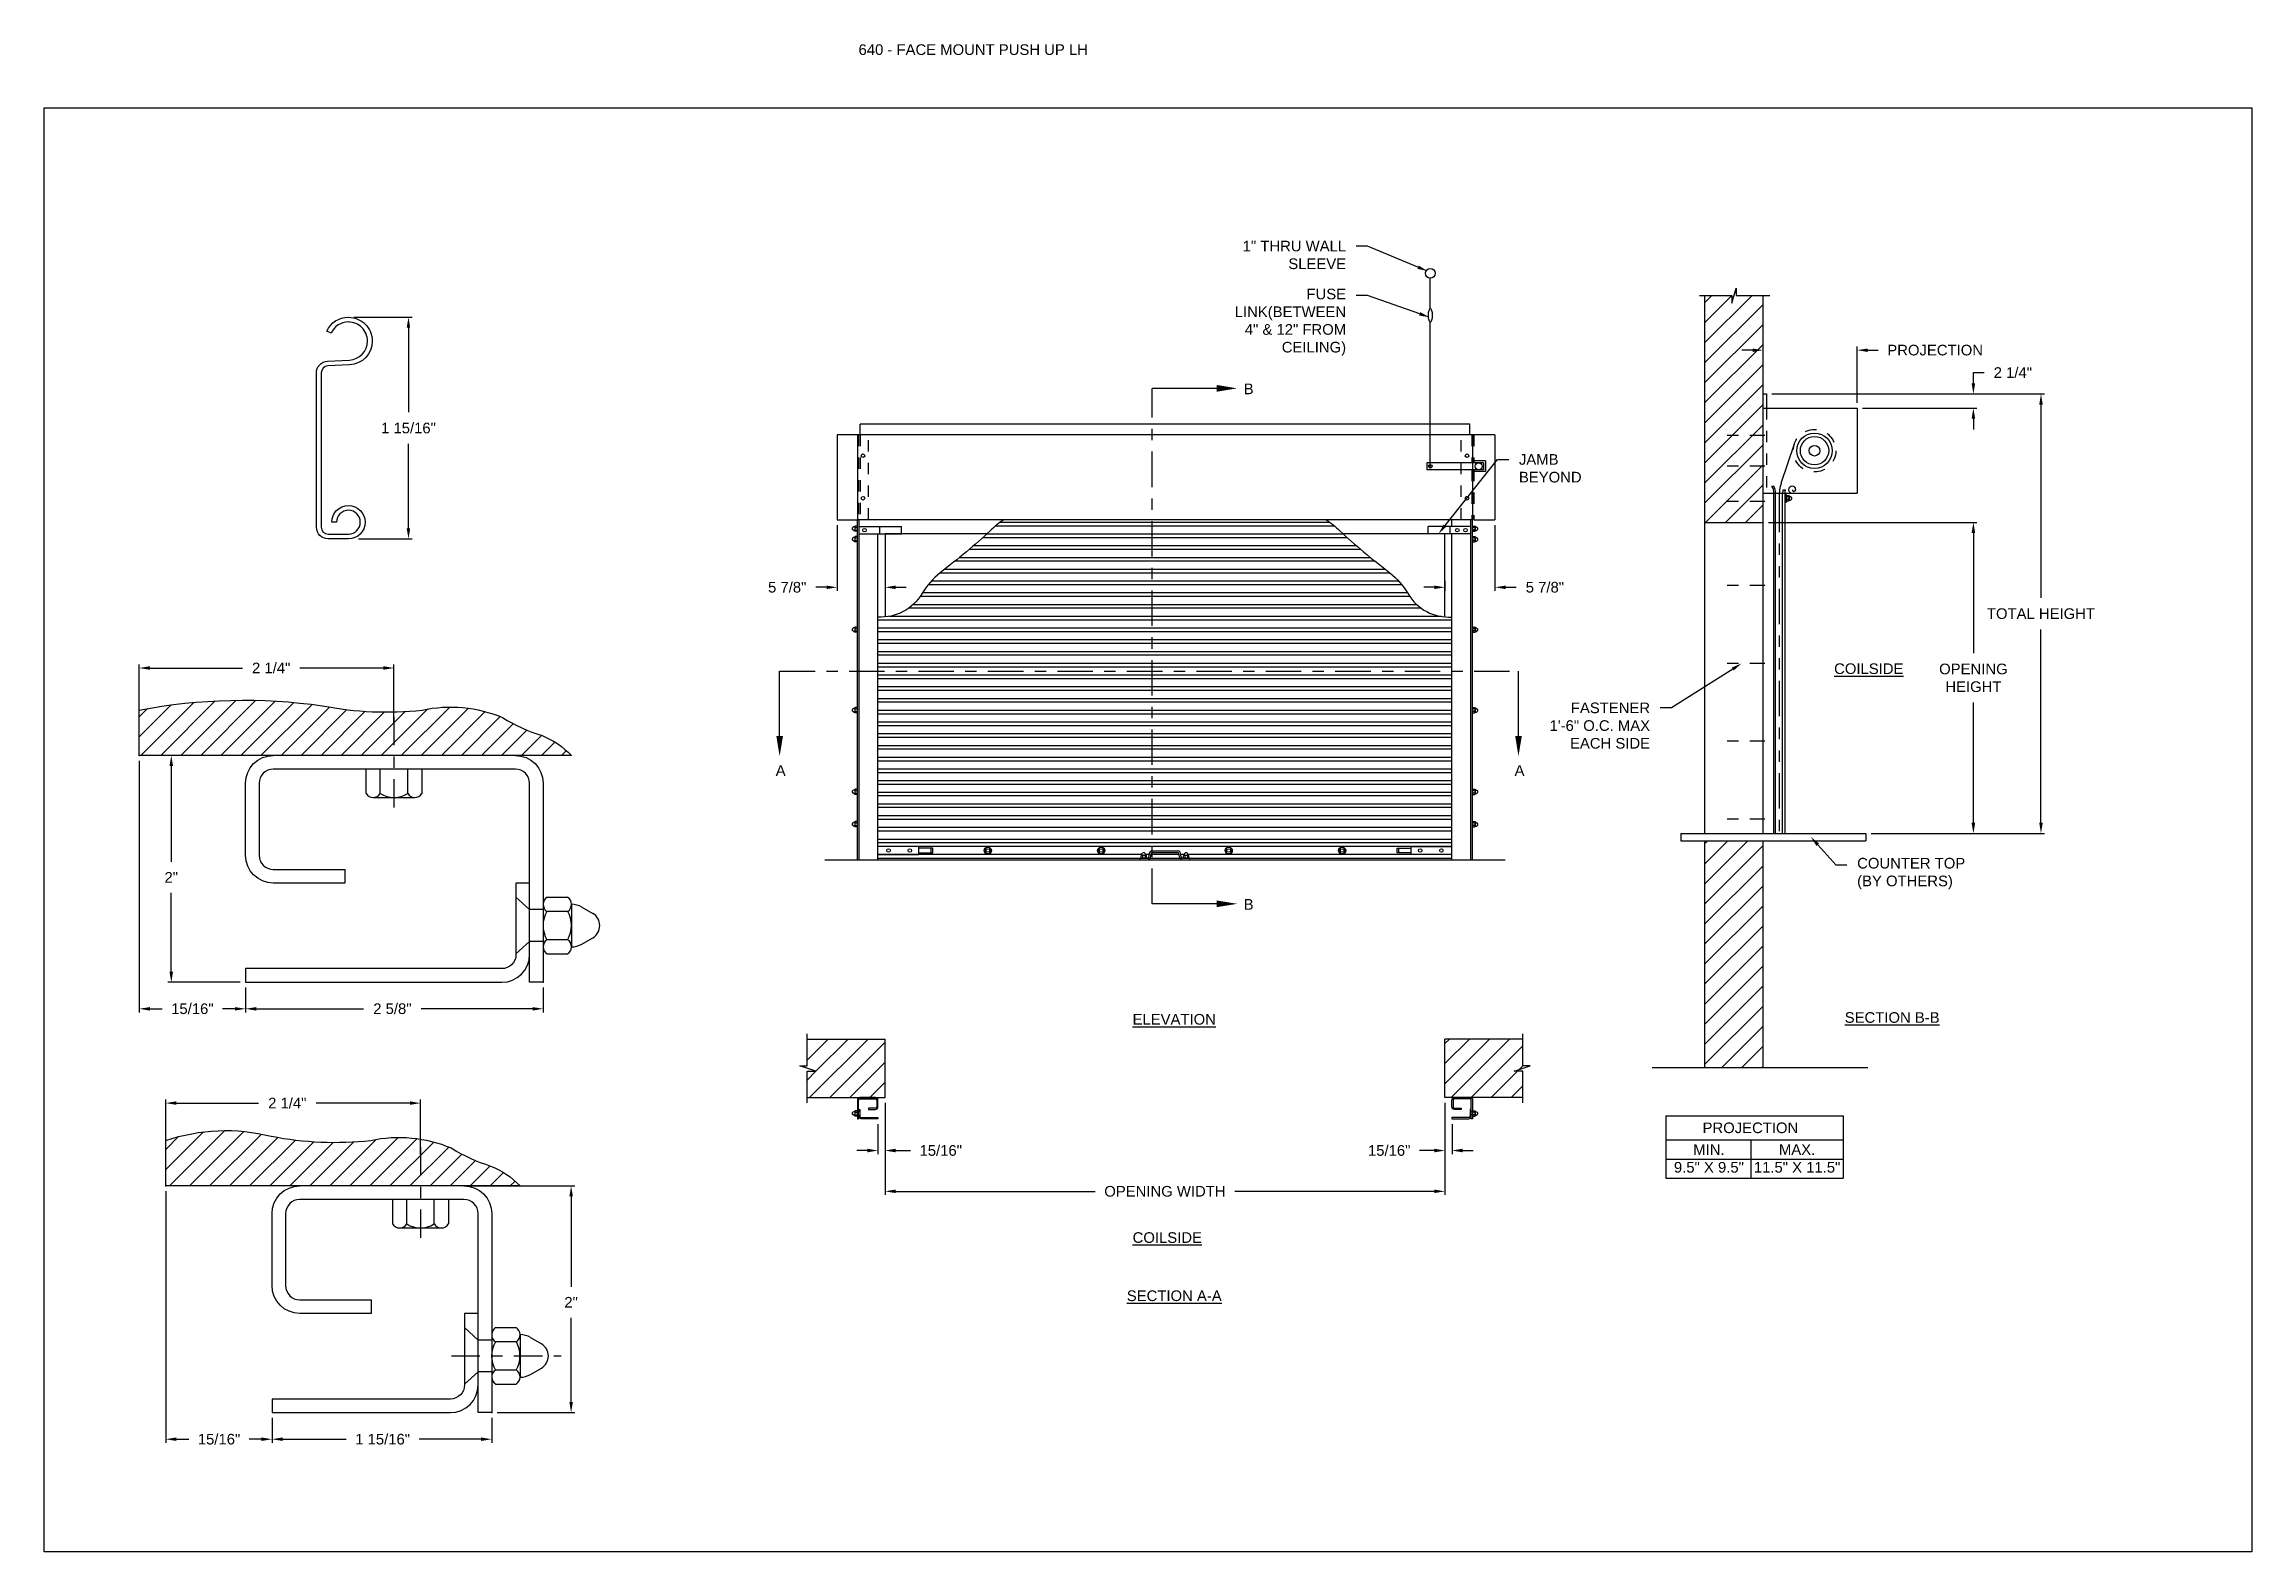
# Model space of a CAD drawing. Header units: inches. Extents: x 169.6 to 213.7, y 214.8 to 266.5.
# Drawn here: x 169.59 to 189.06, y 253.2 to 266.49 of the extents above; entities that cross this region are included whole.
import ezdxf
from ezdxf import colors
from ezdxf.entities.mleader import LeaderData, LeaderLine
from ezdxf.math import Vec2, Vec3

# ---------------------------------------------------------------- set-up
doc = ezdxf.new("R2010")
doc.units = ezdxf.units.IN
doc.header["$LTSCALE"] = 0.25
doc.header["$MEASUREMENT"] = 0
for name, pattern in [('CENTER', [2, 1.25, -0.25, 0.25, -0.25]), ('CENTER2', [1.125, 0.75, -0.125, 0.125, -0.125]), ('HIDDEN', [0.375, 0.25, -0.125]), ('HIDDEN2', [0.1875, 0.125, -0.0625]), ('PHANTOM', [2.5, 1.25, -0.25, 0.25, -0.25, 0.25, -0.25])]:
    doc.linetypes.add(name, pattern=pattern)
for name, color, linetype in [('ANNOTATIONS', 1, 'Continuous'), ('DETAILS', 4, 'Continuous'), ('PUSH UP OPERATION LH', 7, 'Continuous'), ('SECTION CUTS', 6, 'CENTER')]:
    doc.layers.add(name, color=color, linetype=linetype)
doc.styles.add('ARIAL', font='arial.ttf', dxfattribs={"height": 0.09375})
doc.styles.get("Standard").update_dxf_attribs({"font": 'romans.shx'})
doc.dimstyles.new('ARIAL', dxfattribs={"dimtxt": 0.09375, "dimasz": 0.09375, "dimexe": 0.03125, "dimexo": 0.046875, "dimgap": 0.09, "dimtad": 0, "dimtih": 1, "dimtoh": 1, "dimdec": 4, "dimzin": 0, "dimdsep": 46, "dimlunit": 4, "dimtxsty": 'ARIAL', "dimcen": 0.09, "dimadec": 0, "dimazin": 0, "dimtfac": 1, "dimtdec": 4, "dimtix": 1, "dimtofl": 0, "dimtmove": 0, "dimatfit": 3, "dimfxl": 0.18, "dimfrac": 2, "dimtolj": 1, "dimtzin": 0, "dimarcsym": 0})
doc.dimstyles.new('STANDARD$0', dxfattribs={"dimtxt": 0.09375, "dimasz": 0.09375, "dimexe": 0.03125, "dimexo": 0.046875, "dimgap": 0.09, "dimtad": 0, "dimtih": 1, "dimtoh": 1, "dimdec": 4, "dimzin": 0, "dimdsep": 46, "dimtxsty": 'ARIAL', "dimcen": 0.09, "dimadec": 0, "dimazin": 0, "dimtfac": 1, "dimtdec": 4, "dimtofl": 0, "dimtmove": 0, "dimatfit": 1, "dimfxl": 1, "dimtolj": 1, "dimtzin": 0, "dimarcsym": 0})
pattern_1 = [(45, (22.09341, 1.48703), (-0.08838835, 0.08838835), [])]

msp = doc.modelspace()

# ---------------------------------------------------------------- texts
at = {"layer": 'ANNOTATIONS', "insert": (176.77122, 266.4912), "char_height": 0.09375, "width": 6.6097632, "attachment_point": 1, "line_spacing_factor": 0.86134, "style": 'ARIAL'}
msp.add_mtext('640 - FACE MOUNT PUSH UP LH', dxfattribs=at)
at = {"layer": 'ANNOTATIONS', "char_height": 0.09375, "attachment_point": 2, "style": 'ARIAL'}
for s, insert, width in [('{\\LCOILSIDE}', (185.68058, 261.03201), 1.3823677), ('{\\LELEVATION}', (179.55534, 257.94019), 3.0834986), ('{\\LSECTION B-B}', (185.88675, 257.95615), 1.3823677), ('{\\LCOILSIDE}', (179.49398, 256.01552), 1.3823677), ('{\\LSECTION A-A}', (179.55534, 255.50236), 1.3823677)]:
    msp.add_mtext(s, dxfattribs=dict(at, insert=insert, width=width))
for s, width, insert in [('PROJECTION ', 1.7594917, (184.63658, 256.98322)), ('MIN.\\P9.5" X 9.5" ', 0.6711642, (184.27056, 256.79123)), ('MAX.\\P11.5" X 11.5"', 0.7869326, (185.04821, 256.79123))]:
    msp.add_mtext_dynamic_manual_height_columns(s, width=width, gutter_width=1.36268, heights=[0], dxfattribs=dict(at, insert=insert))
at = {"layer": 'SECTION CUTS', "style": 'ARIAL'}
for s, p in [('B', (180.16808, 263.40575)), ('A', (176.04075, 260.04013)), ('A', (182.55671, 260.04013)), ('B', (180.16808, 258.86003))]:
    msp.add_text(s, height=0.09375, dxfattribs=at).set_placement(p)

# ---------------------------------------------------------------- blocks, each defined once
blk = doc.blocks.new('*D11')
at = {"layer": 'ANNOTATIONS', "color": 0, "lineweight": -2, "transparency": 16777216}
for p, q in [((184.748, 263.455), (184.748, 263.825)), ((185.577, 263.329), (185.577, 263.825)), ((184.655, 263.794), (184.561, 263.794)), ((185.671, 263.794), (185.764, 263.794))]:
    blk.add_line(p, q, dxfattribs=at)
at = {"layer": 'ANNOTATIONS', "color": 0, "transparency": 16777216}
for points in [[(184.655, 263.809), (184.655, 263.778), (184.748, 263.794)], [(185.671, 263.809), (185.671, 263.778), (185.577, 263.794)]]:
    blk.add_solid(points, dxfattribs=at)
at = {"layer": 'defpoints', "color": 0, "transparency": 16777216}
for p in [(185.577, 263.794), (184.748, 263.408), (185.577, 263.282)]:
    blk.add_point(p, dxfattribs=at)
at = {"layer": 'ANNOTATIONS', "color": 0, "transparency": 16777216, "insert": (186.266, 263.794), "char_height": 0.09375, "attachment_point": 5, "style": 'ARIAL'}
blk.add_mtext('\\A1;PROJECTION', dxfattribs=at)
blk = doc.blocks.new('*D6')
at = {"layer": 'ANNOTATIONS', "color": 0, "lineweight": -2, "transparency": 16777216}
for p, q in [((186.603, 263.502), (186.603, 263.596)), ((186.603, 263.596), (186.697, 263.596)), ((184.824, 263.408), (186.634, 263.408)), ((185.624, 263.282), (186.634, 263.282)), ((186.603, 263.189), (186.603, 263.095))]:
    blk.add_line(p, q, dxfattribs=at)
at = {"layer": 'ANNOTATIONS', "color": 0, "transparency": 16777216}
for points in [[(186.587, 263.502), (186.619, 263.502), (186.603, 263.408)], [(186.587, 263.189), (186.619, 263.189), (186.603, 263.282)]]:
    blk.add_solid(points, dxfattribs=at)
at = {"layer": 'defpoints', "color": 0, "transparency": 16777216}
for p in [(184.777, 263.408), (185.577, 263.282), (186.603, 263.408)]:
    blk.add_point(p, dxfattribs=at)
at = {"layer": 'ANNOTATIONS', "color": 0, "transparency": 16777216, "insert": (186.951, 263.596), "char_height": 0.0938, "attachment_point": 5, "style": 'ARIAL'}
blk.add_mtext('\\A1;2 1/4"', dxfattribs=at)
blk = doc.blocks.new('*D7')
at = {"layer": 'ANNOTATIONS', "color": 0, "lineweight": -2, "transparency": 16777216}
for p, q in [((182.384, 262.252), (182.384, 261.672)), ((181.848, 261.703), (181.755, 261.703)), ((181.942, 261.761), (181.942, 261.672)), ((182.477, 261.703), (182.571, 261.703))]:
    blk.add_line(p, q, dxfattribs=at)
at = {"layer": 'ANNOTATIONS', "color": 0, "transparency": 16777216}
for points in [[(181.848, 261.718), (181.848, 261.687), (181.942, 261.703)], [(182.477, 261.718), (182.477, 261.687), (182.384, 261.703)]]:
    blk.add_solid(points, dxfattribs=at)
at = {"layer": 'defpoints', "color": 0, "transparency": 16777216}
for p in [(182.384, 262.299), (181.942, 261.808), (182.384, 261.703)]:
    blk.add_point(p, dxfattribs=at)
at = {"layer": 'ANNOTATIONS', "color": 0, "transparency": 16777216, "insert": (182.824, 261.703), "char_height": 0.0938, "attachment_point": 5, "style": 'ARIAL'}
blk.add_mtext('\\A1;5 7/8"', dxfattribs=at)
blk = doc.blocks.new('*D8')
at = {"layer": 'ANNOTATIONS', "color": 0, "lineweight": -2, "transparency": 16777216}
for p, q in [((176.583, 262.252), (176.583, 261.672)), ((176.489, 261.703), (176.395, 261.703)), ((177.005, 261.761), (177.005, 261.672)), ((177.098, 261.703), (177.192, 261.703))]:
    blk.add_line(p, q, dxfattribs=at)
at = {"layer": 'ANNOTATIONS', "color": 0, "transparency": 16777216}
for points in [[(176.489, 261.718), (176.489, 261.687), (176.583, 261.703)], [(177.098, 261.718), (177.098, 261.687), (177.005, 261.703)]]:
    blk.add_solid(points, dxfattribs=at)
at = {"layer": 'defpoints', "color": 0, "transparency": 16777216}
for p in [(176.583, 262.299), (176.583, 261.703), (177.005, 261.808)]:
    blk.add_point(p, dxfattribs=at)
at = {"layer": 'ANNOTATIONS', "color": 0, "transparency": 16777216, "insert": (176.142, 261.703), "char_height": 0.0938, "attachment_point": 5, "style": 'ARIAL'}
blk.add_mtext('\\A1;5 7/8"', dxfattribs=at)
blk = doc.blocks.new('*D9')
at = {"layer": 'ANNOTATIONS', "color": 0, "lineweight": -2, "transparency": 16777216}
for p, q in [((181.942, 257.157), (181.942, 256.705)), ((182.005, 256.969), (182.005, 256.705)), ((181.848, 256.736), (181.718, 256.736)), ((182.098, 256.736), (182.192, 256.736))]:
    blk.add_line(p, q, dxfattribs=at)
at = {"layer": 'ANNOTATIONS', "color": 0, "transparency": 16777216}
for points in [[(181.848, 256.752), (181.848, 256.72), (181.942, 256.736)], [(182.098, 256.752), (182.098, 256.72), (182.005, 256.736)]]:
    blk.add_solid(points, dxfattribs=at)
at = {"layer": 'defpoints', "color": 0, "transparency": 16777216}
for p in [(181.942, 257.203), (182.005, 257.016), (182.005, 256.736)]:
    blk.add_point(p, dxfattribs=at)
at = {"layer": 'ANNOTATIONS', "color": 0, "transparency": 16777216, "insert": (181.451, 256.736), "char_height": 0.0938, "attachment_point": 5, "style": 'ARIAL'}
blk.add_mtext('\\A1;15/16"', dxfattribs=at)
blk = doc.blocks.new('*D10')
at = {"layer": 'ANNOTATIONS', "color": 0, "lineweight": -2, "transparency": 16777216}
for p, q in [((177.005, 257.157), (177.005, 256.705)), ((176.942, 256.969), (176.942, 256.705)), ((176.848, 256.736), (176.755, 256.736)), ((177.098, 256.736), (177.229, 256.736))]:
    blk.add_line(p, q, dxfattribs=at)
at = {"layer": 'ANNOTATIONS', "color": 0, "transparency": 16777216}
for points in [[(176.848, 256.752), (176.848, 256.72), (176.942, 256.736)], [(177.098, 256.752), (177.098, 256.72), (177.005, 256.736)]]:
    blk.add_solid(points, dxfattribs=at)
at = {"layer": 'defpoints', "color": 0, "transparency": 16777216}
for p in [(177.005, 257.203), (176.942, 257.016), (176.942, 256.736)]:
    blk.add_point(p, dxfattribs=at)
at = {"layer": 'ANNOTATIONS', "color": 0, "transparency": 16777216, "insert": (177.496, 256.736), "char_height": 0.0938, "attachment_point": 5, "style": 'ARIAL'}
blk.add_mtext('\\A1;15/16"', dxfattribs=at)
blk = doc.blocks.new('*D12')
at = {"layer": 'ANNOTATIONS', "color": 0, "lineweight": -2, "transparency": 16777216}
for p, q in [((184.795, 262.275), (186.634, 262.275)), ((186.603, 262.181), (186.603, 261.121)), ((186.603, 259.626), (186.603, 260.686)), ((185.702, 259.532), (186.634, 259.532))]:
    blk.add_line(p, q, dxfattribs=at)
at = {"layer": 'ANNOTATIONS', "color": 0, "transparency": 16777216}
for points in [[(186.587, 262.181), (186.619, 262.181), (186.603, 262.275)], [(186.587, 259.626), (186.619, 259.626), (186.603, 259.532)]]:
    blk.add_solid(points, dxfattribs=at)
at = {"layer": 'defpoints', "color": 0, "transparency": 16777216}
for p in [(184.748, 262.275), (185.655, 259.532), (186.603, 259.532)]:
    blk.add_point(p, dxfattribs=at)
at = {"layer": 'ANNOTATIONS', "color": 0, "transparency": 16777216, "insert": (186.603, 260.904), "char_height": 0.09375, "attachment_point": 5, "style": 'ARIAL'}
blk.add_mtext('\\A1;OPENING\\PHEIGHT', dxfattribs=at)
blk = doc.blocks.new('*D13')
at = {"layer": 'ANNOTATIONS', "color": 0, "lineweight": -2, "transparency": 16777216}
for p, q in [((184.824, 263.408), (187.231, 263.408)), ((187.199, 263.314), (187.199, 261.609)), ((187.199, 259.626), (187.199, 261.332)), ((185.702, 259.532), (187.231, 259.532))]:
    blk.add_line(p, q, dxfattribs=at)
at = {"layer": 'ANNOTATIONS', "color": 0, "transparency": 16777216}
for points in [[(187.184, 263.314), (187.215, 263.314), (187.199, 263.408)], [(187.184, 259.626), (187.215, 259.626), (187.199, 259.532)]]:
    blk.add_solid(points, dxfattribs=at)
at = {"layer": 'defpoints', "color": 0, "transparency": 16777216}
for p in [(184.777, 263.408), (187.199, 263.408), (185.655, 259.532)]:
    blk.add_point(p, dxfattribs=at)
at = {"layer": 'ANNOTATIONS', "color": 0, "transparency": 16777216, "insert": (187.199, 261.47), "char_height": 0.09375, "attachment_point": 5, "style": 'ARIAL'}
blk.add_mtext('\\A1;TOTAL HEIGHT', dxfattribs=at)
blk = doc.blocks.new('*D14')
at = {"layer": 'ANNOTATIONS', "color": 0, "lineweight": -2, "transparency": 16777216}
for p, q in [((177.005, 256.97), (177.005, 256.345)), ((181.942, 256.973), (181.942, 256.345)), ((177.098, 256.376), (178.857, 256.376)), ((181.848, 256.376), (180.09, 256.376))]:
    blk.add_line(p, q, dxfattribs=at)
at = {"layer": 'ANNOTATIONS', "color": 0, "transparency": 16777216}
for points in [[(177.098, 256.392), (177.098, 256.361), (177.005, 256.376)], [(181.848, 256.392), (181.848, 256.361), (181.942, 256.376)]]:
    blk.add_solid(points, dxfattribs=at)
at = {"layer": 'defpoints', "color": 0, "transparency": 16777216}
for p in [(177.005, 257.017), (181.942, 257.019), (181.942, 256.376)]:
    blk.add_point(p, dxfattribs=at)
at = {"layer": 'ANNOTATIONS', "color": 0, "transparency": 16777216, "insert": (179.473, 256.376), "char_height": 0.09375, "attachment_point": 5, "style": 'ARIAL'}
blk.add_mtext('\\A1;OPENING WIDTH', dxfattribs=at)
blk = doc.blocks.new('*D32')
at = {"layer": 'ANNOTATIONS', "color": 0, "linetype": 'Continuous', "lineweight": -2, "transparency": 16777216}
for p, q in [((170.661, 256.378), (170.661, 254.159)), ((171.599, 254.378), (171.599, 254.159)), ((170.755, 254.19), (170.864, 254.19)), ((171.505, 254.19), (171.398, 254.19))]:
    blk.add_line(p, q, dxfattribs=at)
at = {"layer": 'ANNOTATIONS', "color": 0, "linetype": 'Continuous', "transparency": 16777216}
for points in [[(170.755, 254.206), (170.755, 254.175), (170.661, 254.19)], [(171.505, 254.206), (171.505, 254.175), (171.599, 254.19)]]:
    blk.add_solid(points, dxfattribs=at)
at = {"layer": 'defpoints', "color": 0, "linetype": 'Continuous', "transparency": 16777216}
for p in [(170.661, 256.425), (171.599, 254.425), (171.599, 254.19)]:
    blk.add_point(p, dxfattribs=at)
at = {"layer": 'ANNOTATIONS', "color": 0, "linetype": 'Continuous', "transparency": 16777216, "insert": (171.131, 254.19), "char_height": 0.0938, "attachment_point": 5, "style": 'ARIAL'}
blk.add_mtext('\\A1;15/16"', dxfattribs=at)
blk = doc.blocks.new('*D33')
at = {"layer": 'ANNOTATIONS', "color": 0, "linetype": 'Continuous', "lineweight": -2, "transparency": 16777216}
for p, q in [((171.599, 254.378), (171.599, 254.159)), ((173.536, 254.378), (173.536, 254.159)), ((171.692, 254.19), (172.252, 254.19)), ((173.442, 254.19), (172.895, 254.19))]:
    blk.add_line(p, q, dxfattribs=at)
at = {"layer": 'ANNOTATIONS', "color": 0, "linetype": 'Continuous', "transparency": 16777216}
for points in [[(171.692, 254.206), (171.692, 254.175), (171.599, 254.19)], [(173.442, 254.206), (173.442, 254.175), (173.536, 254.19)]]:
    blk.add_solid(points, dxfattribs=at)
at = {"layer": 'defpoints', "color": 0, "linetype": 'Continuous', "transparency": 16777216}
for p in [(171.599, 254.425), (173.536, 254.425), (171.599, 254.19)]:
    blk.add_point(p, dxfattribs=at)
at = {"layer": 'ANNOTATIONS', "color": 0, "linetype": 'Continuous', "transparency": 16777216, "insert": (172.574, 254.19), "char_height": 0.09375, "attachment_point": 5, "style": 'ARIAL'}
blk.add_mtext('\\A1;1 15/16"', dxfattribs=at)
blk = doc.blocks.new('*D34')
at = {"layer": 'ANNOTATIONS', "color": 0, "linetype": 'Continuous', "lineweight": -2, "transparency": 16777216}
for p, q in [((173.338, 256.425), (174.268, 256.425)), ((174.236, 256.331), (174.236, 255.535)), ((174.236, 254.518), (174.236, 255.261)), ((173.583, 254.425), (174.268, 254.425))]:
    blk.add_line(p, q, dxfattribs=at)
at = {"layer": 'ANNOTATIONS', "color": 0, "linetype": 'Continuous', "transparency": 16777216}
for points in [[(174.221, 256.331), (174.252, 256.331), (174.236, 256.425)], [(174.221, 254.518), (174.252, 254.518), (174.236, 254.425)]]:
    blk.add_solid(points, dxfattribs=at)
at = {"layer": 'defpoints', "color": 0, "linetype": 'Continuous', "transparency": 16777216}
for p in [(173.291, 256.425), (174.236, 256.425), (173.536, 254.425)]:
    blk.add_point(p, dxfattribs=at)
at = {"layer": 'ANNOTATIONS', "color": 0, "linetype": 'Continuous', "transparency": 16777216, "insert": (174.236, 255.398), "char_height": 0.0938, "attachment_point": 5, "style": 'ARIAL'}
blk.add_mtext('\\A1;2"', dxfattribs=at)
blk = doc.blocks.new('*D38')
at = {"layer": 'ANNOTATIONS', "color": 0, "linetype": 'Continuous', "lineweight": -2, "transparency": 16777216}
for p, q in [((170.661, 256.702), (170.661, 257.185)), ((170.755, 257.154), (171.479, 257.154)), ((172.814, 257.154), (171.987, 257.154)), ((172.908, 256.702), (172.908, 257.185))]:
    blk.add_line(p, q, dxfattribs=at)
at = {"layer": 'ANNOTATIONS', "color": 0, "linetype": 'Continuous', "transparency": 16777216}
for points in [[(170.755, 257.17), (170.755, 257.139), (170.661, 257.154)], [(172.814, 257.17), (172.814, 257.139), (172.908, 257.154)]]:
    blk.add_solid(points, dxfattribs=at)
at = {"layer": 'defpoints', "color": 0, "linetype": 'Continuous', "transparency": 16777216}
for p in [(172.908, 257.154), (170.661, 256.655), (172.908, 256.655)]:
    blk.add_point(p, dxfattribs=at)
at = {"layer": 'ANNOTATIONS', "color": 0, "linetype": 'Continuous', "transparency": 16777216, "insert": (171.733, 257.154), "char_height": 0.0938, "attachment_point": 5, "style": 'ARIAL'}
blk.add_mtext('\\A1;2 1/4"', dxfattribs=at)
blk = doc.blocks.new('*D35')
at = {"layer": 'ANNOTATIONS', "color": 0, "linetype": 'Continuous', "lineweight": -2, "transparency": 16777216}
for p, q in [((170.427, 260.173), (170.427, 257.954)), ((171.365, 258.173), (171.365, 257.954)), ((170.521, 257.986), (170.629, 257.986)), ((171.271, 257.986), (171.163, 257.986))]:
    blk.add_line(p, q, dxfattribs=at)
at = {"layer": 'ANNOTATIONS', "color": 0, "linetype": 'Continuous', "transparency": 16777216}
for points in [[(170.521, 258.001), (170.521, 257.97), (170.427, 257.986)], [(171.271, 258.001), (171.271, 257.97), (171.365, 257.986)]]:
    blk.add_solid(points, dxfattribs=at)
at = {"layer": 'defpoints', "color": 0, "linetype": 'Continuous', "transparency": 16777216}
for p in [(170.427, 260.22), (171.365, 258.22), (171.365, 257.986)]:
    blk.add_point(p, dxfattribs=at)
at = {"layer": 'ANNOTATIONS', "color": 0, "linetype": 'Continuous', "transparency": 16777216, "insert": (170.896, 257.986), "char_height": 0.0938, "attachment_point": 5, "style": 'ARIAL'}
blk.add_mtext('\\A1;15/16"', dxfattribs=at)
blk = doc.blocks.new('*D36')
at = {"layer": 'ANNOTATIONS', "color": 0, "linetype": 'Continuous', "lineweight": -2, "transparency": 16777216}
for p, q in [((171.365, 258.173), (171.365, 257.954)), ((173.99, 258.173), (173.99, 257.954)), ((171.459, 257.986), (172.406, 257.986)), ((173.896, 257.986), (172.914, 257.986))]:
    blk.add_line(p, q, dxfattribs=at)
at = {"layer": 'ANNOTATIONS', "color": 0, "linetype": 'Continuous', "transparency": 16777216}
for points in [[(171.459, 258.001), (171.459, 257.97), (171.365, 257.986)], [(173.896, 258.001), (173.896, 257.97), (173.99, 257.986)]]:
    blk.add_solid(points, dxfattribs=at)
at = {"layer": 'defpoints', "color": 0, "linetype": 'Continuous', "transparency": 16777216}
for p in [(171.365, 258.22), (173.99, 258.22), (171.365, 257.986)]:
    blk.add_point(p, dxfattribs=at)
at = {"layer": 'ANNOTATIONS', "color": 0, "linetype": 'Continuous', "transparency": 16777216, "insert": (172.66, 257.986), "char_height": 0.0938, "attachment_point": 5, "style": 'ARIAL'}
blk.add_mtext('\\A1;2 5/8"', dxfattribs=at)
blk = doc.blocks.new('*D37')
at = {"layer": 'ANNOTATIONS', "color": 0, "linetype": 'Continuous', "lineweight": -2, "transparency": 16777216}
for p, q in [((171.563, 260.22), (170.679, 260.22)), ((170.71, 260.126), (170.71, 259.282)), ((170.71, 258.314), (170.71, 259.008)), ((171.318, 258.22), (170.679, 258.22))]:
    blk.add_line(p, q, dxfattribs=at)
at = {"layer": 'ANNOTATIONS', "color": 0, "linetype": 'Continuous', "transparency": 16777216}
for points in [[(170.694, 260.126), (170.726, 260.126), (170.71, 260.22)], [(170.694, 258.314), (170.726, 258.314), (170.71, 258.22)]]:
    blk.add_solid(points, dxfattribs=at)
at = {"layer": 'defpoints', "color": 0, "linetype": 'Continuous', "transparency": 16777216}
for p in [(170.71, 260.22), (171.61, 260.22), (171.365, 258.22)]:
    blk.add_point(p, dxfattribs=at)
at = {"layer": 'ANNOTATIONS', "color": 0, "linetype": 'Continuous', "transparency": 16777216, "insert": (170.71, 259.145), "char_height": 0.0938, "attachment_point": 5, "style": 'ARIAL'}
blk.add_mtext('\\A1;2"', dxfattribs=at)
blk = doc.blocks.new('*D39')
at = {"layer": 'ANNOTATIONS', "color": 0, "linetype": 'Continuous', "lineweight": -2, "transparency": 16777216}
for p, q in [((170.427, 260.497), (170.427, 261.023)), ((170.521, 260.991), (171.337, 260.991)), ((172.58, 260.991), (171.845, 260.991)), ((172.674, 260.497), (172.674, 261.023))]:
    blk.add_line(p, q, dxfattribs=at)
at = {"layer": 'ANNOTATIONS', "color": 0, "linetype": 'Continuous', "transparency": 16777216}
for points in [[(170.521, 261.007), (170.521, 260.976), (170.427, 260.991)], [(172.58, 261.007), (172.58, 260.976), (172.674, 260.991)]]:
    blk.add_solid(points, dxfattribs=at)
at = {"layer": 'defpoints', "color": 0, "linetype": 'Continuous', "transparency": 16777216}
for p in [(172.674, 260.991), (170.427, 260.451), (172.674, 260.451)]:
    blk.add_point(p, dxfattribs=at)
at = {"layer": 'ANNOTATIONS', "color": 0, "linetype": 'Continuous', "transparency": 16777216, "insert": (171.591, 260.991), "char_height": 0.0938, "attachment_point": 5, "style": 'ARIAL'}
blk.add_mtext('\\A1;2 1/4"', dxfattribs=at)
blk = doc.blocks.new('*D111')
at = {"layer": 'ANNOTATIONS', "color": 0, "lineweight": -2, "transparency": 16777216}
for p, q in [((172.319, 264.085), (172.833, 264.085)), ((172.802, 263.991), (172.802, 263.246)), ((172.802, 262.223), (172.802, 262.969)), ((172.361, 262.13), (172.833, 262.13))]:
    blk.add_line(p, q, dxfattribs=at)
at = {"layer": 'ANNOTATIONS', "color": 0, "transparency": 16777216}
for points in [[(172.786, 263.991), (172.817, 263.991), (172.802, 264.085)], [(172.786, 262.223), (172.817, 262.223), (172.802, 262.13)]]:
    blk.add_solid(points, dxfattribs=at)
at = {"layer": 'defpoints', "color": 0, "transparency": 16777216}
for p in [(172.272, 264.085), (172.314, 262.13), (172.802, 262.13)]:
    blk.add_point(p, dxfattribs=at)
at = {"layer": 'ANNOTATIONS', "color": 0, "transparency": 16777216, "insert": (172.802, 263.107), "char_height": 0.09375, "attachment_point": 5, "style": 'ARIAL'}
blk.add_mtext('\\A1;1 15/16"', dxfattribs=at)

# ---------------------------------------------------------------- dimensions: what is measured, and where the dimension line sits
at = {"layer": 'ANNOTATIONS'}
for base, p1, p2, text, picture, middle in [((172.80177, 262.12973), (172.2722, 264.08454), (172.31437, 262.12973), '1 15/16"', '*D111', (172.80177, 263.10713)), ((186.603, 263.40811), (185.57689, 263.2823), (184.77718, 263.40811), '2 1/4"', '*D6', (186.95065, 263.59561)), ((187.19946, 263.40811), (185.65471, 259.5323), (184.77718, 263.40811), 'TOTAL HEIGHT', '*D13', (187.19946, 261.4702))]:
    dim = msp.add_linear_dim(base=base, p1=p1, p2=p2, angle=90, text=text, dimstyle='STANDARD$0', dxfattribs=at)
    dim.commit()
    dim.dimension.update_dxf_attribs({"geometry": picture, "text_midpoint": middle, "dimtype": 160})
for base, p1, p2, text, picture, middle in [((185.57689, 263.79351), (184.74846, 263.40811), (185.57689, 263.2823), 'PROJECTION', '*D11', (186.266, 263.79351)), ((176.58283, 261.70285), (177.00471, 261.80777), (176.58283, 262.29878), '5 7/8"', '*D8', (176.14223, 261.70285)), ((182.38361, 261.70285), (181.94221, 261.80759), (182.38361, 262.29878), '5 7/8"', '*D7', (182.82422, 261.70285)), ((176.94221, 256.73607), (177.00471, 257.20341), (176.94221, 257.01601), '15/16"', '*D10', (177.49578, 256.73607)), ((182.00471, 256.73607), (181.94221, 257.20341), (182.00471, 257.01601), '15/16"', '*D9', (181.45114, 256.73607))]:
    dim = msp.add_linear_dim(base=base, p1=p1, p2=p2, text=text, dimstyle='STANDARD$0', dxfattribs=at)
    dim.commit()
    dim.dimension.update_dxf_attribs({"geometry": picture, "text_midpoint": middle, "dimtype": 160})
dim = msp.add_linear_dim(base=(186.603, 259.5323), p1=(184.74846, 262.2751), p2=(185.65471, 259.5323), angle=90, text='OPENING\\PHEIGHT', dimstyle='STANDARD$0', dxfattribs=at)
dim.commit()
dim.dimension.update_dxf_attribs({"geometry": '*D12', "text_midpoint": (186.603, 260.9037)})
at = {"layer": 'ANNOTATIONS', "linetype": 'Continuous'}
for base, p1, p2, picture, middle in [((172.67362, 260.99144), (170.42726, 260.45054), (172.67362, 260.45054), '*D39', (171.59105, 260.99144)), ((171.36476, 257.98551), (170.42726, 260.21981), (171.36476, 258.21981), '*D35', (170.89601, 257.98551)), ((172.907581, 257.154155), (170.66123, 256.655273), (172.907581, 256.655273), '*D38', (171.732849, 257.154155)), ((171.59873, 254.19024), (170.66123, 256.42454), (171.59873, 254.42454), '*D32', (171.13135, 254.19024))]:
    dim = msp.add_linear_dim(base=base, p1=p1, p2=p2, dimstyle='ARIAL', dxfattribs=at)
    dim.commit()
    dim.dimension.update_dxf_attribs({"geometry": picture, "text_midpoint": middle, "dimtype": 160})
for base, p1, p2, angle, picture, middle in [((170.70998, 260.21981), (171.36476, 258.21981), (171.60976, 260.21981), 90, '*D37', (170.70998, 259.14522)), ((171.36476, 257.98551), (173.98976, 258.21981), (171.36476, 258.21981), 180, '*D36', (172.65989, 257.98551)), ((174.23633, 256.42454), (173.53623, 254.42454), (173.29123, 256.42454), 90, '*D34', (174.23633, 255.39787)), ((171.59873, 254.19024), (173.53623, 254.42454), (171.59873, 254.42454), 180, '*D33', (172.57366, 254.19024))]:
    dim = msp.add_linear_dim(base=base, p1=p1, p2=p2, angle=angle, dimstyle='ARIAL', dxfattribs=at)
    dim.commit()
    dim.dimension.update_dxf_attribs({"geometry": picture, "text_midpoint": middle, "dimtype": 160})
at = {"layer": 'ANNOTATIONS'}
dim = msp.add_linear_dim(base=(181.94221, 256.37644), p1=(177.00471, 257.01653), p2=(181.94221, 257.0195), text='OPENING WIDTH', dimstyle='STANDARD$0', dxfattribs=at)
dim.commit()
dim.dimension.update_dxf_attribs({"geometry": '*D14', "text_midpoint": (179.47346, 256.37644)})

# ---------------------------------------------------------------- hatches: boundary and pattern name
at = {"layer": 'DETAILS', "linetype": 'Continuous'}
h = msp.add_hatch(dxfattribs=at)
h.set_pattern_fill('ANSI31', color=256, style=0)
h.set_pattern_definition([(45, (183.18255, 234.0712), (-0.08838835, 0.08838835), [])])
h.paths.add_polyline_path([(172.92262, 260.62036, -0.07533914), (172.04485, 260.65781, 0.08278107), (170.42726, 260.62036), (170.42726, 260.21981), (174.2395, 260.21981, 0.10706088), (173.97968, 260.39476, -0.06290317), (173.63077, 260.55431, 0.15379408)])
h.paths.add_polyline_path([(171.40371, 261.06335), (171.77839, 261.06335), (171.77839, 260.91953), (171.40371, 260.91953)], flags=9)
h = msp.add_hatch(dxfattribs=at)
h.set_pattern_fill('ANSI31', color=256, style=0)
h.set_pattern_definition([(45, (182.72902, 230.27593), (-0.08838835, 0.08838835), [])])
h.paths.add_polyline_path([(172.46908, 256.82509, -0.07533914), (171.59132, 256.86254, 0.14389298), (170.66123, 256.82509), (170.66123, 256.42454), (173.78596, 256.42454, 0.10706088), (173.52615, 256.59949, -0.06290317), (173.17724, 256.75904, 0.15379408)])
h.paths.add_polyline_path([(171.54167, 257.05689), (171.92633, 257.05689), (171.92633, 257.25008), (171.54167, 257.25008)], flags=9)
at = {"layer": 'PUSH UP OPERATION LH', "linetype": 'Continuous'}
h = msp.add_hatch(dxfattribs=at)
h.set_pattern_fill('ANSI31', color=256, style=0)
h.set_pattern_definition(pattern_1)
h.paths.add_polyline_path([(184.74846, 264.27682), (184.51196, 264.27682), (184.51196, 264.34148), (184.47355, 264.20812), (184.47355, 264.27682), (184.23283, 264.27682), (184.23283, 262.2751), (184.74846, 262.2751)])
h = msp.add_hatch(dxfattribs=at)
h.set_pattern_fill('ANSI31', color=256, style=0)
h.set_pattern_definition(pattern_1)
h.paths.add_polyline_path([(184.74846, 259.4683), (184.51196, 259.4683), (184.51196, 259.53296), (184.47355, 259.3996), (184.47355, 259.4683), (184.23283, 259.4683), (184.23283, 257.46658), (184.74846, 257.46658)])
at = {"layer": 'PUSH UP OPERATION LH'}
h = msp.add_hatch(dxfattribs=at)
h.set_pattern_fill('ANSI31', color=256, style=0)
h.set_pattern_definition(pattern_1)
h.paths.add_polyline_path([(182.62971, 257.43493), (182.55174, 257.43493), (182.69381, 257.48183), (182.62971, 257.48183), (182.62971, 257.71903), (181.94221, 257.71903), (181.94221, 257.20341), (182.62971, 257.20341)])
h.paths.add_polyline_path([(177.00471, 257.71903), (176.31721, 257.71903), (176.31721, 257.48183), (176.2531, 257.48183), (176.39517, 257.43493), (176.31721, 257.43493), (176.31721, 257.20341), (177.00471, 257.20341)])

# ---------------------------------------------------------------- linework, layer by layer
at = {"layer": 'ANNOTATIONS'}
for p, q in [((183.89038, 257.04265), (183.89038, 256.49128)), ((183.89038, 257.04265), (185.45549, 257.04265)), ((185.45549, 257.04265), (185.45549, 256.49128)), ((183.89038, 256.83118), (185.45549, 256.83118)), ((184.64074, 256.83118), (184.64074, 256.49128)), ((183.89038, 256.66123), (185.45549, 256.66123)), ((183.89038, 256.49128), (185.45549, 256.49128))]:
    msp.add_line(p, q, dxfattribs=at)
at = {"layer": 'defpoints'}
msp.add_lwpolyline([(189.05875, 253.19707), (169.58887, 253.19707), (169.58887, 265.93218), (189.05875, 265.93218)], close=True, dxfattribs=at)
at = {"layer": 'DETAILS'}
for p, q in [((172.27143, 264.08454), (172.27219, 264.08454)), ((172.27143, 264.04254), (172.27219, 264.04254)), ((174.2395, 260.21981), (170.42726, 260.21981)), ((173.78596, 256.42454), (170.66123, 256.42454))]:
    msp.add_line(p, q, dxfattribs=at)
at = {"layer": 'DETAILS', "linetype": 'Continuous'}
for p, q in [((170.42726, 260.21981), (170.42726, 260.62036)), ((172.42726, 260.09981), (172.42726, 259.88366)), ((172.55226, 259.88395), (172.55226, 260.09981)), ((172.79497, 259.88395), (172.79497, 260.09981)), ((172.91997, 260.09981), (172.91997, 259.88366)), ((172.48968, 259.8485), (172.85756, 259.8485)), ((173.74976, 258.96981), (173.86976, 258.86044)), ((174.02538, 258.96981), (174.20369, 258.96981)), ((173.98976, 258.86044), (173.86976, 258.86044)), ((173.98975, 258.91143), (173.98978, 258.52579)), ((174.20675, 258.84483), (174.02242, 258.84481)), ((174.23948, 258.90816), (174.2395, 258.53328)), ((174.33177, 258.88271), (174.42768, 258.82733)), ((173.74976, 258.46981), (173.86976, 258.57919)), ((173.98976, 258.57919), (173.86976, 258.57919)), ((174.20675, 258.5948), (174.02242, 258.59481)), ((174.33177, 258.55691), (174.42768, 258.61229)), ((174.02538, 258.46981), (174.20369, 258.46981)), ((170.66123, 256.42454), (170.66123, 256.82509)), ((172.66123, 256.30454), (172.66123, 256.08839)), ((172.78623, 256.08868), (172.78623, 256.30454)), ((173.02893, 256.08868), (173.02893, 256.30454)), ((173.15393, 256.30454), (173.15393, 256.08839)), ((172.72364, 256.05323), (173.09152, 256.05323)), ((173.29623, 255.17454), (173.41623, 255.06517)), ((173.53623, 255.06517), (173.41623, 255.06517)), ((173.53622, 255.11616), (173.53625, 254.73052)), ((173.57185, 255.17454), (173.75016, 255.17454)), ((173.78594, 255.11289), (173.78597, 254.73801)), ((173.87824, 255.08744), (173.97414, 255.03206)), ((173.75322, 255.04956), (173.56889, 255.04954)), ((173.29623, 254.67454), (173.41623, 254.78392)), ((173.53623, 254.78392), (173.41623, 254.78392)), ((173.75322, 254.79953), (173.56889, 254.79954)), ((173.57185, 254.67454), (173.75016, 254.67454)), ((173.87824, 254.76164), (173.97414, 254.81702))]:
    msp.add_line(p, q, dxfattribs=at)
at = {"layer": 'DETAILS', "linetype": 'CENTER', "ltscale": 0.8}
for p, q in [((172.67362, 260.56126), (172.67362, 259.73651)), ((172.90758, 256.76599), (172.90758, 255.94124)), ((173.18242, 254.92454), (174.14828, 254.92454))]:
    msp.add_line(p, q, dxfattribs=at)
at = {"layer": 'DETAILS'}
msp.add_lwpolyline([(172.4822, 263.87454, -0.39895955), (172.28319, 263.66483), (172.09094, 263.65475, 0.39895955), (172.03219, 263.59284), (172.03219, 262.23373, 0.41421356), (172.09419, 262.17173), (172.27219, 262.17173, 2.41421356), (172.16719, 262.27673), (172.12519, 262.27673, -2.41421356), (172.27219, 262.12973), (172.09419, 262.12973, -0.41421356), (171.99019, 262.23373), (171.99019, 263.59284, -0.39895955), (172.08875, 263.69669), (172.28099, 263.70677, 0.39895955), (172.4402, 263.87454, 0.41491795), (172.2718, 264.04254, 0.29455643), (172.11901, 263.9445), (172.11869, 263.94381), (172.08048, 263.96123), (172.08079, 263.96192, -0.29428604), (172.27183, 264.08454, -0.41473176)], format="xyb", close=True, dxfattribs=at)
at = {"layer": 'DETAILS', "linetype": 'Continuous'}
for points in [[(170.42726, 260.62036, -0.08278107), (172.04485, 260.65781, 0.07533914), (172.92262, 260.62036, -0.15379408), (173.63077, 260.55431, 0.06290317), (173.97968, 260.39476, -0.10706088), (174.2395, 260.21981, -12.42229362), (174.2395, 260.21981, -0.16205101)], [(170.66123, 256.82509, -0.14389298), (171.59132, 256.86254, 0.07533914), (172.46908, 256.82509, -0.15379408), (173.17724, 256.75904, 0.06290317), (173.52615, 256.59949, -0.10706088), (173.78596, 256.42454, -12.42229362), (173.78596, 256.42454, -0.16205101)]]:
    msp.add_lwpolyline(points, format="xyb", dxfattribs=at)
at = {"layer": 'DETAILS'}
for points in [[(173.74476, 260.21981, -0.41421356), (173.98976, 259.97481), (173.98976, 258.21981), (173.86976, 258.21981), (173.86976, 259.97481, 0.41421356), (173.74476, 260.09981), (171.60976, 260.09981, 0.41421356), (171.48476, 259.97481), (171.48476, 259.33981, 0.41421356), (171.60976, 259.21481), (172.23976, 259.21481), (172.23976, 259.09481), (171.60976, 259.09481, -0.41421356), (171.36476, 259.33981), (171.36476, 259.97481, -0.41421356), (171.60976, 260.21981)], [(173.86976, 259.09481), (173.74976, 259.09481), (173.74976, 258.46481, -0.41421356), (173.62476, 258.33981), (171.36476, 258.33981), (171.36476, 258.21981), (173.62476, 258.21981, 0.41421356), (173.86976, 258.46481)], [(173.29123, 256.42454, -0.41421356), (173.53623, 256.17954), (173.53623, 254.42454), (173.41623, 254.42454), (173.41623, 256.17954, 0.41421356), (173.29123, 256.30454), (171.84373, 256.30454, 0.41421356), (171.71873, 256.17954), (171.71873, 255.54454, 0.41421356), (171.84373, 255.41954), (172.47373, 255.41954), (172.47373, 255.29954), (171.84373, 255.29954, -0.41421356), (171.59873, 255.54454), (171.59873, 256.17954, -0.41421356), (171.84373, 256.42454)], [(173.41623, 255.29954), (173.29623, 255.29954), (173.29623, 254.66954, -0.41421356), (173.17123, 254.54454), (171.59873, 254.54454), (171.59873, 254.42454), (173.17123, 254.42454, 0.41421356), (173.41623, 254.66954)]]:
    msp.add_lwpolyline(points, format="xyb", dxfattribs=at)
at = {"layer": 'DETAILS', "linetype": 'Continuous'}
for centre, radius, start, end in [((172.48968, 259.92147), 0.07297, 211.206831, 329.063908), ((172.67362, 260.07389), 0.22539, 237.424664, 302.575336), ((172.85756, 259.92147), 0.07297, 210.936092, 328.793169), ((174.06374, 258.90634), 0.07416, 121.141954, 236.052996), ((174.16535, 258.90635), 0.07415, 303.940305, 58.865128), ((174.23893, 258.71981), 0.25, 150, 210), ((173.9844, 258.72099), 0.25451, 330.279936, 29.115949), ((174.23366, 258.70698), 0.20127, 60.825773, 88.343465), ((174.36393, 258.71981), 0.125, 300.664623, 59.335377), ((174.06374, 258.53329), 0.07416, 123.947004, 238.858046), ((174.16535, 258.53328), 0.07415, 301.134872, 56.059695), ((174.23366, 258.73265), 0.20127, 271.656535, 299.174227), ((172.72364, 256.1262), 0.07297, 211.206831, 329.063908), ((172.90758, 256.27862), 0.22539, 237.424664, 302.575336), ((173.09152, 256.1262), 0.07297, 210.936092, 328.793169), ((173.6102, 255.11107), 0.07416, 121.141954, 236.052996), ((173.71182, 255.11108), 0.07415, 303.940305, 58.865128), ((173.78013, 254.91171), 0.20127, 60.825773, 88.343465), ((173.78539, 254.92454), 0.25, 150, 210), ((173.53087, 254.92572), 0.25451, 330.279936, 29.115949), ((173.91039, 254.92454), 0.125, 300.664623, 59.335377), ((173.6102, 254.73802), 0.07416, 123.947004, 238.858046), ((173.71182, 254.73801), 0.07415, 301.134872, 56.059695), ((173.78013, 254.93738), 0.20127, 271.656535, 299.174227)]:
    msp.add_arc(centre, radius, start, end, dxfattribs=at)
at = {"layer": 'DETAILS', "linetype": 'ByBlock'}
for p in [(170.42726, 260.21981), (173.98976, 258.21981), (173.98976, 258.21981), (170.66123, 256.42454), (173.53623, 254.42454), (173.53623, 254.42454)]:
    msp.add_point(p, dxfattribs=at)
at = {"layer": 'PUSH UP OPERATION LH', "linetype": 'Continuous'}
for p, q in [((181.81371, 264.15846), (181.81371, 264.42922)), ((184.18644, 264.27682), (184.47355, 264.27682)), ((184.23283, 264.27682), (184.23283, 259.5323)), ((184.47355, 264.20812), (184.51196, 264.34148)), ((184.47355, 264.27682), (184.47355, 264.20812)), ((184.51196, 264.34148), (184.51196, 264.27682)), ((184.51196, 264.27682), (184.80715, 264.27682)), ((184.74846, 259.5323), (184.74846, 264.27682)), ((181.81371, 262.78543), (181.81371, 264.04396)), ((184.74846, 263.40811), (184.77718, 263.40811)), ((184.74846, 263.2823), (185.57689, 263.2823)), ((184.77718, 263.40811), (184.77718, 263.2823)), ((185.57689, 263.2823), (185.57689, 262.5323)), ((176.58283, 263.04878), (176.58283, 262.29878)), ((176.78596, 263.04878), (176.58283, 263.04878)), ((182.18635, 263.04878), (176.76057, 263.04878)), ((176.76057, 263.04878), (176.76057, 262.30078)), ((182.16096, 263.14253), (176.78596, 263.14253)), ((176.78596, 263.04878), (176.78596, 263.14253)), ((182.16096, 263.04878), (182.16096, 263.14253)), ((182.38361, 263.04878), (182.18049, 263.04878)), ((182.18635, 263.04878), (182.18635, 262.30078)), ((182.38361, 263.04878), (182.38361, 262.29878)), ((184.90871, 262.62138), (185.02405, 262.9667)), ((182.28338, 262.80105), (181.78246, 262.80105)), ((181.78246, 262.80105), (181.78246, 262.73855)), ((182.28338, 262.73855), (181.78246, 262.73855)), ((181.81371, 262.78543), (181.81371, 262.75418)), ((182.299, 262.81668), (182.19611, 262.81668)), ((182.299, 262.72293), (182.19611, 262.72293)), ((182.28338, 262.80105), (182.28338, 262.73855)), ((182.299, 262.81668), (182.299, 262.72293)), ((184.74846, 262.5323), (185.57689, 262.5323)), ((184.82689, 262.5948), (184.84252, 262.5948)), ((184.82689, 262.5323), (184.85814, 262.5323)), ((184.84254, 259.53286), (184.84254, 262.53286)), ((184.85814, 259.5323), (184.85814, 262.5323)), ((184.85814, 262.5323), (184.92064, 262.5323)), ((184.92064, 259.5323), (184.92064, 262.5323)), ((184.92064, 262.5323), (184.94017, 262.5323)), ((184.92461, 262.56355), (184.94414, 262.56355)), ((184.94017, 262.5323), (184.94017, 259.5323)), ((184.9558, 262.51916), (184.94017, 262.51916)), ((184.94017, 262.45666), (184.9558, 262.45666)), ((184.9558, 262.45666), (184.9558, 262.51916)), ((184.95875, 262.46447), (184.97604, 262.46447)), ((184.97563, 262.49963), (184.95886, 262.49963)), ((184.97601, 262.47619), (184.95902, 262.47619)), ((184.95914, 262.51135), (184.97523, 262.51135)), ((184.97921, 262.50562), (184.9793, 262.46952)), ((184.98734, 262.47235), (184.99684, 262.47782)), ((184.98786, 262.50318), (184.99685, 262.49799)), ((176.58283, 262.29878), (176.77033, 262.29878)), ((176.76057, 259.30078), (176.76057, 262.30078)), ((176.76057, 262.30078), (182.18635, 262.30078)), ((176.77619, 259.30078), (176.77619, 262.30078)), ((180.9289, 262.27458), (178.01801, 262.27458)), ((182.00471, 262.23828), (182.00471, 262.30078)), ((182.17072, 259.30078), (182.17072, 262.30078)), ((182.18635, 259.30078), (182.18635, 262.30078)), ((182.19611, 262.29878), (182.38361, 262.29878)), ((184.23283, 262.2751), (184.74846, 262.2751)), ((176.7285, 262.23516), (176.71951, 262.22997)), ((176.7285, 262.14141), (176.71951, 262.13622)), ((176.72903, 262.20433), (176.71952, 262.2098)), ((176.72903, 262.11058), (176.71952, 262.11605)), ((176.73715, 262.2376), (176.73706, 262.20149)), ((176.73715, 262.14385), (176.73706, 262.10774)), ((176.75761, 262.19645), (176.74032, 262.19645)), ((176.75761, 262.1027), (176.74032, 262.1027)), ((176.74035, 262.20817), (176.75734, 262.20817)), ((176.74035, 262.11442), (176.75734, 262.11442)), ((176.74073, 262.23161), (176.75751, 262.23161)), ((176.74073, 262.13786), (176.75751, 262.13786)), ((176.75723, 262.24332), (176.74113, 262.24332)), ((176.75723, 262.14957), (176.74113, 262.14957)), ((176.77619, 262.23828), (177.15119, 262.23828)), ((176.77619, 262.17578), (177.15119, 262.17578)), ((176.94221, 259.30078), (176.94221, 262.17578)), ((176.94221, 259.30078), (176.94221, 262.17578)), ((176.95783, 262.17578), (176.95783, 262.23828)), ((177.00471, 262.17378), (177.00471, 261.44175)), ((177.90195, 262.17378), (177.00471, 262.17378)), ((177.15119, 262.17578), (177.15119, 262.23828)), ((181.16315, 262.06735), (177.78377, 262.06735)), ((181.08154, 262.13972), (177.86538, 262.13972)), ((181.04794, 262.17097), (177.89898, 262.17097)), ((180.96933, 262.24333), (177.97758, 262.24333)), ((181.94221, 262.17378), (181.04496, 262.17378)), ((182.17072, 262.23828), (181.79572, 262.23828)), ((181.79572, 262.17578), (181.79572, 262.23828)), ((182.17072, 262.17578), (181.79572, 262.17578)), ((181.94221, 261.44141), (181.94221, 262.17378)), ((181.98908, 262.17578), (181.98908, 262.23828)), ((182.00471, 259.30078), (182.00471, 262.17578)), ((182.18931, 262.19645), (182.20659, 262.19645)), ((182.18931, 262.1027), (182.20659, 262.1027)), ((182.20619, 262.23161), (182.18941, 262.23161)), ((182.20619, 262.13786), (182.18941, 262.13786)), ((182.20657, 262.20817), (182.18957, 262.20817)), ((182.20657, 262.11442), (182.18957, 262.11442)), ((182.18969, 262.24332), (182.20578, 262.24332)), ((182.18969, 262.14957), (182.20578, 262.14957)), ((182.20976, 262.2376), (182.20985, 262.20149)), ((182.20976, 262.14385), (182.20985, 262.10774)), ((182.21789, 262.20433), (182.22739, 262.2098)), ((182.21789, 262.11058), (182.22739, 262.11605)), ((182.21841, 262.23516), (182.2274, 262.22997)), ((182.21841, 262.14141), (182.2274, 262.13622)), ((181.32775, 261.93249), (177.61916, 261.93249)), ((181.28893, 261.96374), (177.65798, 261.96374)), ((181.20015, 262.0361), (177.74677, 262.0361)), ((181.56253, 261.72526), (177.38439, 261.72526)), ((181.53573, 261.75651), (177.41118, 261.75651)), ((181.45824, 261.82887), (177.48868, 261.82887)), ((181.4186, 261.86012), (177.52831, 261.86012)), ((181.73414, 261.51803), (177.21277, 261.51803)), ((181.69561, 261.54928), (177.25131, 261.54928)), ((181.6328, 261.62165), (177.31411, 261.62165)), ((181.61324, 261.6529), (177.33368, 261.6529)), ((176.72932, 261.34453), (176.72032, 261.33934)), ((176.72984, 261.3137), (176.72034, 261.31918)), ((176.73797, 261.34697), (176.73787, 261.31087)), ((176.75842, 261.30582), (176.74113, 261.30582)), ((176.74116, 261.31754), (176.75816, 261.31754)), ((176.74154, 261.34098), (176.75832, 261.34098)), ((176.75804, 261.3527), (176.74194, 261.3527)), ((182.00471, 261.41442), (176.94221, 261.41442)), ((182.00471, 261.34205), (176.94221, 261.34205)), ((182.00471, 261.3108), (176.94221, 261.3108)), ((181.90827, 261.44567), (177.03865, 261.44567)), ((182.19012, 261.30582), (182.20741, 261.30582)), ((182.207, 261.34098), (182.19022, 261.34098)), ((182.20738, 261.31754), (182.19038, 261.31754)), ((182.1905, 261.3527), (182.20659, 261.3527)), ((182.21057, 261.34697), (182.21067, 261.31087)), ((182.2187, 261.3137), (182.2282, 261.31918)), ((182.21922, 261.34453), (182.22821, 261.33934)), ((182.00471, 261.23844), (176.94221, 261.23844)), ((182.00471, 261.20719), (176.94221, 261.20719)), ((182.00471, 261.13482), (176.94221, 261.13482)), ((182.00471, 261.10357), (176.94221, 261.10357)), ((182.00471, 261.03121), (176.94221, 261.03121)), ((182.00471, 260.99996), (176.94221, 260.99996)), ((182.00471, 260.92759), (176.94221, 260.92759)), ((182.00471, 260.89634), (176.94221, 260.89634)), ((182.00471, 260.82398), (176.94221, 260.82398)), ((182.00471, 260.79273), (176.94221, 260.79273)), ((182.00471, 260.72036), (176.94221, 260.72036)), ((176.7285, 260.6337), (176.71951, 260.6285)), ((176.72903, 260.60287), (176.71952, 260.60834)), ((176.73715, 260.63614), (176.73706, 260.60003)), ((176.75761, 260.59499), (176.74032, 260.59499)), ((176.74035, 260.60671), (176.75734, 260.60671)), ((176.74073, 260.63014), (176.75751, 260.63014)), ((176.75723, 260.64186), (176.74113, 260.64186)), ((182.00471, 260.68911), (176.94221, 260.68911)), ((182.00471, 260.61675), (176.94221, 260.61675)), ((182.00471, 260.5855), (176.94221, 260.5855)), ((182.00471, 260.51314), (176.94221, 260.51314)), ((182.18931, 260.59499), (182.20659, 260.59499)), ((182.20619, 260.63014), (182.18941, 260.63014)), ((182.20657, 260.60671), (182.18957, 260.60671)), ((182.18969, 260.64186), (182.20578, 260.64186)), ((182.20976, 260.63614), (182.20985, 260.60003)), ((182.21789, 260.60287), (182.22739, 260.60834)), ((182.21841, 260.6337), (182.2274, 260.6285)), ((182.00471, 260.48189), (176.94221, 260.48189)), ((182.00471, 260.40952), (176.94221, 260.40952)), ((182.00471, 260.37827), (176.94221, 260.37827)), ((182.00471, 260.30591), (176.94221, 260.30591)), ((182.00471, 260.27466), (176.94221, 260.27466)), ((182.00471, 260.20229), (176.94221, 260.20229)), ((182.00471, 260.17104), (176.94221, 260.17104)), ((176.75723, 259.92311), (176.74113, 259.92311)), ((182.00471, 260.09868), (176.94221, 260.09868)), ((182.00471, 260.06743), (176.94221, 260.06743)), ((182.00471, 259.99506), (176.94221, 259.99506)), ((182.00471, 259.96381), (176.94221, 259.96381)), ((182.18969, 259.92311), (182.20578, 259.92311)), ((176.7285, 259.91495), (176.71951, 259.90975)), ((176.72903, 259.88412), (176.71952, 259.88959)), ((176.73715, 259.91739), (176.73706, 259.88128)), ((176.75761, 259.87624), (176.74032, 259.87624)), ((176.74035, 259.88796), (176.75734, 259.88796)), ((176.74073, 259.91139), (176.75751, 259.91139)), ((182.00471, 259.89459), (176.94221, 259.89459)), ((182.00471, 259.86334), (176.94221, 259.86334)), ((182.00471, 259.79097), (176.94221, 259.79097)), ((182.00471, 259.75972), (176.94221, 259.75972)), ((182.18931, 259.87624), (182.20659, 259.87624)), ((182.20619, 259.91139), (182.18941, 259.91139)), ((182.20657, 259.88796), (182.18957, 259.88796)), ((182.20976, 259.91739), (182.20985, 259.88128)), ((182.21789, 259.88412), (182.22739, 259.88959)), ((182.21841, 259.91495), (182.2274, 259.90975)), ((176.7285, 259.62855), (176.71951, 259.62336)), ((176.72903, 259.59772), (176.71952, 259.60319)), ((176.73715, 259.63099), (176.73706, 259.59488)), ((176.75761, 259.58984), (176.74032, 259.58984)), ((176.74035, 259.60156), (176.75734, 259.60156)), ((176.74073, 259.625), (176.75751, 259.625)), ((176.75723, 259.63672), (176.74113, 259.63672)), ((182.00471, 259.68736), (176.94221, 259.68736)), ((182.00471, 259.65611), (176.94221, 259.65611)), ((182.00471, 259.58375), (176.94221, 259.58375)), ((182.00471, 259.5525), (176.94221, 259.5525)), ((182.18931, 259.58984), (182.20659, 259.58984)), ((182.20619, 259.625), (182.18941, 259.625)), ((182.20657, 259.60156), (182.18957, 259.60156)), ((182.18969, 259.63672), (182.20578, 259.63672)), ((182.20976, 259.63099), (182.20985, 259.59488)), ((182.21789, 259.59772), (182.22739, 259.60319)), ((182.21841, 259.62855), (182.2274, 259.62336)), ((182.00471, 259.48013), (176.94221, 259.48013)), ((182.00471, 259.44888), (176.94221, 259.44888)), ((182.00471, 259.44888), (176.94221, 259.44888)), ((182.00471, 259.41763), (176.94221, 259.41763)), ((177.3015, 259.41763), (176.94221, 259.41763)), ((179.26917, 259.34527), (176.94221, 259.34527)), ((176.94221, 259.34527), (177.3015, 259.34527)), ((177.3015, 259.34527), (177.3015, 259.41763)), ((177.4265, 259.40201), (177.3015, 259.40201)), ((177.3015, 259.36089), (177.4265, 259.36089)), ((177.41088, 259.36089), (177.41088, 259.40201)), ((177.4265, 259.36089), (177.4265, 259.40201)), ((179.26816, 259.33983), (179.30426, 259.33993)), ((179.27059, 259.34849), (179.27579, 259.35748)), ((179.30142, 259.34796), (179.29595, 259.35747)), ((179.33283, 259.34527), (179.30257, 259.34527)), ((179.33283, 259.33203), (179.33283, 259.34765)), ((179.34846, 259.33203), (179.34846, 259.34765)), ((179.59846, 259.34527), (179.34846, 259.34527)), ((179.36408, 259.3789), (179.58283, 259.3789)), ((179.36408, 259.36328), (179.58283, 259.36328)), ((179.59846, 259.33203), (179.59846, 259.34765)), ((179.61408, 259.33203), (179.61408, 259.34765)), ((179.64417, 259.34527), (179.61408, 259.34527)), ((179.64316, 259.33983), (179.67926, 259.33993)), ((179.64559, 259.34849), (179.65079, 259.35748)), ((179.67642, 259.34796), (179.67095, 259.35747)), ((182.00471, 259.34527), (179.67757, 259.34527)), ((181.52041, 259.36089), (181.52041, 259.40201)), ((181.52041, 259.40201), (181.64541, 259.40201)), ((181.64541, 259.36089), (181.52041, 259.36089)), ((181.53604, 259.36089), (181.53604, 259.40201)), ((181.64541, 259.41763), (182.00471, 259.41763)), ((181.64541, 259.34527), (181.64541, 259.41763)), ((182.00471, 259.34527), (181.64541, 259.34527)), ((184.02348, 259.5323), (185.65471, 259.5323)), ((184.02348, 259.5323), (184.02348, 259.4683)), ((184.02348, 259.4683), (185.65471, 259.4683)), ((184.23283, 259.4683), (184.23283, 257.46694)), ((184.74846, 257.46694), (184.74846, 259.4683)), ((185.65471, 259.5323), (185.65471, 259.4683)), ((176.94221, 259.3131), (182.00471, 259.3131)), ((176.94221, 259.30078), (182.00471, 259.30078)), ((179.25471, 259.30078), (179.25471, 259.3164)), ((179.25471, 259.3164), (179.31721, 259.3164)), ((179.26243, 259.31976), (179.26243, 259.33586)), ((179.27415, 259.33626), (179.27415, 259.31948)), ((179.29759, 259.33664), (179.29759, 259.31964)), ((179.3093, 259.31938), (179.3093, 259.33667)), ((179.62971, 259.3164), (179.69221, 259.3164)), ((179.63743, 259.31976), (179.63743, 259.33586)), ((179.64915, 259.33626), (179.64915, 259.31948)), ((179.67259, 259.33664), (179.67259, 259.31964)), ((179.6843, 259.31938), (179.6843, 259.33667)), ((179.69221, 259.30078), (179.69221, 259.3164)), ((176.31721, 257.48183), (176.31721, 257.76591)), ((182.62971, 257.48183), (182.62971, 257.76591)), ((176.39517, 257.43493), (176.2531, 257.48183)), ((176.2531, 257.48183), (176.31721, 257.48183)), ((176.31721, 257.15653), (176.31721, 257.43493)), ((176.31721, 257.43493), (176.39517, 257.43493)), ((182.55174, 257.43493), (182.69381, 257.48183)), ((182.62971, 257.43493), (182.55174, 257.43493)), ((182.69381, 257.48183), (182.62971, 257.48183)), ((182.62971, 257.15653), (182.62971, 257.43493)), ((183.77139, 257.46694), (185.67081, 257.46694)), ((176.7285, 257.07816), (176.71951, 257.07296)), ((176.72903, 257.04733), (176.71952, 257.0528)), ((176.73715, 257.0806), (176.73706, 257.04449)), ((176.75761, 257.03945), (176.74032, 257.03945)), ((176.74035, 257.05117), (176.75734, 257.05117)), ((176.74073, 257.0746), (176.75751, 257.0746)), ((176.75723, 257.08632), (176.74113, 257.08632)), ((176.76057, 257.08085), (176.76057, 257.04469)), ((176.76057, 257.07607), (176.77182, 257.07607)), ((176.76057, 257.0497), (176.77182, 257.0497)), ((176.78307, 257.08632), (176.77182, 257.07607)), ((176.78307, 257.03945), (176.77182, 257.0497)), ((182.16385, 257.08632), (182.1751, 257.07607)), ((182.16385, 257.03945), (182.1751, 257.0497)), ((182.18635, 257.07607), (182.1751, 257.07607)), ((182.18635, 257.0497), (182.1751, 257.0497)), ((182.18635, 257.08085), (182.18635, 257.04469)), ((182.18931, 257.03945), (182.20659, 257.03945)), ((182.20619, 257.0746), (182.18941, 257.0746)), ((182.20657, 257.05117), (182.18957, 257.05117)), ((182.18969, 257.08632), (182.20578, 257.08632)), ((182.20976, 257.0806), (182.20985, 257.04449)), ((182.21789, 257.04733), (182.22739, 257.0528)), ((182.21841, 257.07816), (182.2274, 257.07296))]:
    msp.add_line(p, q, dxfattribs=at)
at = {"layer": 'PUSH UP OPERATION LH', "linetype": 'HIDDEN2'}
msp.add_line((184.77971, 263.2823), (184.77971, 262.5323), dxfattribs=at)
at = {"layer": 'PUSH UP OPERATION LH', "linetype": 'HIDDEN'}
for p, q in [((176.77033, 263.04878), (176.77033, 262.29878)), ((176.78596, 263.04878), (176.78596, 262.29878)), ((176.86018, 262.30078), (176.86018, 263.04878)), ((176.86018, 262.30078), (176.86018, 263.04878)), ((182.08674, 262.30078), (182.08674, 263.04878)), ((182.08674, 262.30078), (182.08674, 263.04878)), ((182.18049, 263.04878), (182.18049, 262.80105)), ((182.19611, 263.04878), (182.19611, 262.80105)), ((182.18049, 262.73855), (182.18049, 262.29878)), ((182.19611, 262.73855), (182.19611, 262.29878))]:
    msp.add_line(p, q, dxfattribs=at)
at = {"layer": 'PUSH UP OPERATION LH', "linetype": 'CENTER2', "ltscale": 0.7}
for p, q in [((184.76288, 263.04241), (184.35663, 263.04241)), ((184.76288, 262.77219), (184.35663, 262.77219)), ((184.76288, 262.46081), (184.35663, 262.46081)), ((184.76288, 261.7198), (184.35663, 261.7198)), ((184.76288, 261.0323), (184.35663, 261.0323)), ((184.76288, 260.3448), (184.35663, 260.3448)), ((184.76288, 259.6573), (184.35663, 259.6573))]:
    msp.add_line(p, q, dxfattribs=at)
at = {"layer": 'PUSH UP OPERATION LH', "linetype": 'PHANTOM'}
msp.add_line((184.88939, 262.50257), (184.88939, 259.5323), dxfattribs=at)
at = {"layer": 'PUSH UP OPERATION LH'}
for p, q in [((176.47346, 259.30078), (182.47346, 259.30078)), ((176.31721, 257.71903), (177.00471, 257.71903)), ((177.00471, 257.20341), (177.00471, 257.71903)), ((181.94221, 257.20341), (181.94221, 257.71903)), ((182.62971, 257.71903), (181.94221, 257.71903)), ((176.31721, 257.20341), (177.00471, 257.20341)), ((182.62971, 257.20341), (181.94221, 257.20341))]:
    msp.add_line(p, q, dxfattribs=at)
at = {"layer": 'PUSH UP OPERATION LH', "linetype": 'Continuous'}
msp.add_lwpolyline([(181.81409, 264.04395, 0.2196732), (181.8204, 264.04686, 0.09187159), (181.82838, 264.06072, 0.04858263), (181.8326, 264.07778, 0.03631759), (181.83431, 264.10121, 0.03631759), (181.8326, 264.12464, 0.04858263), (181.82838, 264.1417, 0.09187159), (181.8204, 264.15556, 0.2196732), (181.81409, 264.15847, 0.2196732), (181.80778, 264.15556, 0.09187159), (181.7998, 264.1417, 0.04858263), (181.79558, 264.12464, 0.03631759), (181.79387, 264.10121, 0.03631759), (181.79558, 264.07778, 0.04858263), (181.7998, 264.06072, 0.09187159), (181.80778, 264.04686, 0.2196732)], format="xyb", close=True, dxfattribs=at)
for points in [[(178.05355, 262.29878, 0.04994125), (177.93146, 262.20203, -0.02135943), (177.72301, 262.01653, -0.00459955), (177.4914, 261.83103, 0.09348756), (177.32928, 261.64553, -0.28353071), (176.94221, 261.44085, 0.72847355)], [(180.89337, 262.29878, -0.04994125), (181.01546, 262.20203, 0.02135943), (181.2239, 262.01653, 0.00459955), (181.45551, 261.83103, -0.09348756), (181.61764, 261.64553, 0.28353071), (182.00471, 261.44085, -0.72847355)]]:
    msp.add_lwpolyline(points, format="xyb", dxfattribs=at)
for points in [[(177.89533, 259.40851), (177.87971, 259.38145), (177.89533, 259.35439), (177.92658, 259.35439), (177.94221, 259.38145), (177.92658, 259.40851)], [(178.89533, 259.40851), (178.87971, 259.38145), (178.89533, 259.35439), (178.92658, 259.35439), (178.94221, 259.38145), (178.92658, 259.40851)], [(180.02033, 259.40851), (180.00471, 259.38145), (180.02033, 259.35439), (180.05158, 259.35439), (180.06721, 259.38145), (180.05158, 259.40851)], [(181.02033, 259.40851), (181.00471, 259.38145), (181.02033, 259.35439), (181.05158, 259.35439), (181.06721, 259.38145), (181.05158, 259.40851)]]:
    msp.add_lwpolyline(points, close=True, dxfattribs=at)
at = {"layer": 'PUSH UP OPERATION LH'}
for points in [[(176.77182, 257.01601), (176.77182, 257.18054, -0.41421356), (176.78354, 257.19226), (176.91924, 257.19226, -0.41421356), (176.93096, 257.18054), (176.93096, 257.12101, -0.41421356), (176.91924, 257.10929), (176.86018, 257.10929), (176.86018, 257.09804), (176.91924, 257.09804, 0.41421356), (176.94221, 257.12101), (176.94221, 257.18054, 0.41421356), (176.91924, 257.20351), (176.78354, 257.20351, 0.41421356), (176.76057, 257.18054), (176.76057, 257.01601)], [(182.1751, 257.01601), (182.1751, 257.18054, 0.41421356), (182.16338, 257.19226), (182.02768, 257.19226, 0.41421356), (182.01596, 257.18054), (182.01596, 257.12101, 0.41421356), (182.02768, 257.10929), (182.08674, 257.10929), (182.08674, 257.09804), (182.02768, 257.09804, -0.41421356), (182.00471, 257.12101), (182.00471, 257.18054, -0.41421356), (182.02768, 257.20351), (182.16338, 257.20351, -0.41421356), (182.18635, 257.18054), (182.18635, 257.01601)], [(176.94221, 257.01601), (176.79479, 257.01601, -0.41421356), (176.77182, 257.03898), (176.77182, 257.09804), (176.78307, 257.09804), (176.78307, 257.03898, 0.41421356), (176.79479, 257.02726), (176.94221, 257.02726)], [(182.00471, 257.01601), (182.15213, 257.01601, 0.41421356), (182.1751, 257.03898), (182.1751, 257.09804), (182.16385, 257.09804), (182.16385, 257.03898, -0.41421356), (182.15213, 257.02726), (182.00471, 257.02726)]]:
    msp.add_lwpolyline(points, format="xyb", close=True, dxfattribs=at)
at = {"layer": 'PUSH UP OPERATION LH', "linetype": 'Continuous'}
for centre, radius in [((181.81332, 264.47229), 0.04307), ((185.20189, 262.9073), 0.15625), ((176.81037, 262.86328), 0.01562), ((176.81037, 262.86328), 0.01562), ((182.13654, 262.86328), 0.01562), ((182.13654, 262.86328), 0.01562), ((185.20189, 262.9073), 0.125), ((185.20189, 262.9073), 0.04685), ((181.81371, 262.7698), 0.01562), ((182.23975, 262.7698), 0.03125), ((176.81037, 262.48828), 0.01562), ((176.81037, 262.48828), 0.01562), ((182.13654, 262.48828), 0.01562), ((182.13654, 262.48828), 0.01562), ((176.82307, 262.20703), 0.01562), ((182.05158, 262.20703), 0.01562), ((182.12385, 262.20703), 0.01562), ((177.03588, 259.38145), 0.01562), ((177.22338, 259.38145), 0.01562), ((177.91096, 259.38145), 0.03125), ((177.91096, 259.38145), 0.01562), ((178.91096, 259.38145), 0.03125), ((178.91096, 259.38145), 0.01562), ((180.03596, 259.38145), 0.03125), ((180.03596, 259.38145), 0.01562), ((181.03596, 259.38145), 0.03125), ((181.03596, 259.38145), 0.01562), ((181.72354, 259.38145), 0.01562), ((181.91104, 259.38145), 0.01562)]:
    msp.add_circle(centre, radius, dxfattribs=at)
at = {"layer": 'PUSH UP OPERATION LH', "linetype": 'HIDDEN'}
msp.add_circle((185.20189, 262.9073), 0.1875, dxfattribs=at)
at = {"layer": 'PUSH UP OPERATION LH', "linetype": 'Continuous'}
for centre, radius, start, end in [((184.72853, 262.537), 0.11409, 357.636172, 30.436314), ((184.74415, 262.537), 0.11409, 357.636172, 30.436314), ((185.26439, 262.50257), 0.375, 161.529967, 180), ((185.04564, 262.5323), 0.125, 165.522488, 180), ((185.06517, 262.5323), 0.125, 165.522488, 180), ((184.97915, 262.48791), 0.02344, 150, 210), ((184.96273, 262.5054), 0.00695, 121.141954, 236.052996), ((184.96286, 262.47024), 0.00708, 122.850833, 234.558993), ((185.00505, 262.56355), 0.03125, 0, 180), ((185.00505, 262.56355), 0.03125, 180, 270), ((184.97277, 262.5054), 0.00644, 296.373308, 67.572004), ((184.97265, 262.47024), 0.0067, 300.490233, 62.691871), ((184.95572, 262.48791), 0.02344, 330, 30), ((184.97915, 262.48791), 0.01758, 60.31878, 89.815958), ((184.97915, 262.48791), 0.01758, 270.603848, 297.736938), ((184.99087, 262.48791), 0.01172, 300.599928, 59.335393), ((185.02067, 262.56355), 0.01562, 180, 0), ((176.72549, 262.21989), 0.01172, 120.664607, 239.400072), ((176.72549, 262.12614), 0.01172, 120.664607, 239.400072), ((176.73721, 262.21989), 0.01758, 90.184042, 119.68122), ((176.73721, 262.12614), 0.01758, 90.184042, 119.68122), ((176.73721, 262.21989), 0.01758, 242.263062, 269.396152), ((176.73721, 262.12614), 0.01758, 242.263062, 269.396152), ((176.74372, 262.20222), 0.0067, 117.308129, 239.509767), ((176.74372, 262.10847), 0.0067, 117.308129, 239.509767), ((176.74359, 262.23737), 0.00644, 112.427996, 243.626692), ((176.74359, 262.14362), 0.00644, 112.427996, 243.626692), ((176.76065, 262.21989), 0.02344, 150, 210), ((176.76065, 262.12614), 0.02344, 150, 210), ((176.75363, 262.23737), 0.00695, 303.947004, 58.858046), ((176.75363, 262.14362), 0.00695, 303.947004, 58.858046), ((176.7535, 262.20222), 0.00708, 305.441007, 57.149167), ((176.7535, 262.10847), 0.00708, 305.441007, 57.149167), ((176.73721, 262.21989), 0.02344, 330, 30), ((176.73721, 262.12614), 0.02344, 330, 30), ((182.20971, 262.21989), 0.02344, 150, 210), ((182.20971, 262.12614), 0.02344, 150, 210), ((182.19328, 262.23737), 0.00695, 121.141954, 236.052996), ((182.19341, 262.20222), 0.00708, 122.850833, 234.558993), ((182.19328, 262.14362), 0.00695, 121.141954, 236.052996), ((182.19341, 262.10847), 0.00708, 122.850833, 234.558993), ((182.20333, 262.23737), 0.00644, 296.373308, 67.572004), ((182.20333, 262.14362), 0.00644, 296.373308, 67.572004), ((182.2032, 262.20222), 0.0067, 300.490233, 62.691871), ((182.2032, 262.10847), 0.0067, 300.490233, 62.691871), ((182.18627, 262.21989), 0.02344, 330, 30), ((182.18627, 262.12614), 0.02344, 330, 30), ((182.20971, 262.21989), 0.01758, 60.31878, 89.815958), ((182.20971, 262.12614), 0.01758, 60.31878, 89.815958), ((182.20971, 262.21989), 0.01758, 270.603848, 297.736938), ((182.20971, 262.12614), 0.01758, 270.603848, 297.736938), ((182.22143, 262.21989), 0.01172, 300.599928, 59.335393), ((182.22143, 262.12614), 0.01172, 300.599928, 59.335393), ((176.7263, 261.32926), 0.01172, 120.664607, 239.400072), ((176.73802, 261.32926), 0.01758, 90.184042, 119.68122), ((176.73802, 261.32926), 0.01758, 242.263062, 269.396152), ((176.74453, 261.31159), 0.0067, 117.308129, 239.509767), ((176.7444, 261.34675), 0.00644, 112.427996, 243.626692), ((176.76146, 261.32926), 0.02344, 150, 210), ((176.75444, 261.34675), 0.00695, 303.947004, 58.858046), ((176.75431, 261.31159), 0.00708, 305.441007, 57.149167), ((176.73802, 261.32926), 0.02344, 330, 30), ((182.21052, 261.32926), 0.02344, 150, 210), ((182.1941, 261.34675), 0.00695, 121.141954, 236.052996), ((182.19422, 261.31159), 0.00708, 122.850833, 234.558993), ((182.20414, 261.34675), 0.00644, 296.373308, 67.572004), ((182.20401, 261.31159), 0.0067, 300.490233, 62.691871), ((182.18708, 261.32926), 0.02344, 330, 30), ((182.21052, 261.32926), 0.01758, 60.31878, 89.815958), ((182.21052, 261.32926), 0.01758, 270.603848, 297.736938), ((182.22224, 261.32926), 0.01172, 300.599928, 59.335393), ((176.72549, 260.61842), 0.01172, 120.664607, 239.400072), ((176.73721, 260.61842), 0.01758, 90.184042, 119.68122), ((176.73721, 260.61842), 0.01758, 242.263062, 269.396152), ((176.74372, 260.60076), 0.0067, 117.308129, 239.509767), ((176.74359, 260.63591), 0.00644, 112.427996, 243.626692), ((176.76065, 260.61842), 0.02344, 150, 210), ((176.75363, 260.63591), 0.00695, 303.947004, 58.858046), ((176.7535, 260.60076), 0.00708, 305.441007, 57.149167), ((176.73721, 260.61842), 0.02344, 330, 30), ((182.20971, 260.61842), 0.02344, 150, 210), ((182.19328, 260.63591), 0.00695, 121.141954, 236.052996), ((182.19341, 260.60076), 0.00708, 122.850833, 234.558993), ((182.20333, 260.63591), 0.00644, 296.373308, 67.572004), ((182.2032, 260.60076), 0.0067, 300.490233, 62.691871), ((182.18627, 260.61842), 0.02344, 330, 30), ((182.20971, 260.61842), 0.01758, 60.31878, 89.815958), ((182.20971, 260.61842), 0.01758, 270.603848, 297.736938), ((182.22143, 260.61842), 0.01172, 300.599928, 59.335393), ((176.74359, 259.91716), 0.00644, 112.427996, 243.626692), ((176.75363, 259.91716), 0.00695, 303.947004, 58.858046), ((182.19328, 259.91716), 0.00695, 121.141954, 236.052996), ((182.20333, 259.91716), 0.00644, 296.373308, 67.572004), ((176.72549, 259.89967), 0.01172, 120.664607, 239.400072), ((176.73721, 259.89967), 0.01758, 90.184042, 119.68122), ((176.73721, 259.89967), 0.01758, 242.263062, 269.396152), ((176.74372, 259.88201), 0.0067, 117.308129, 239.509767), ((176.76065, 259.89967), 0.02344, 150, 210), ((176.7535, 259.88201), 0.00708, 305.441007, 57.149167), ((176.73721, 259.89967), 0.02344, 330, 30), ((182.20971, 259.89967), 0.02344, 150, 210), ((182.19341, 259.88201), 0.00708, 122.850833, 234.558993), ((182.2032, 259.88201), 0.0067, 300.490233, 62.691871), ((182.18627, 259.89967), 0.02344, 330, 30), ((182.20971, 259.89967), 0.01758, 60.31878, 89.815958), ((182.20971, 259.89967), 0.01758, 270.603848, 297.736938), ((182.22143, 259.89967), 0.01172, 300.599928, 59.335393), ((176.72549, 259.61328), 0.01172, 120.664607, 239.400072), ((176.73721, 259.61328), 0.01758, 90.184042, 119.68122), ((176.73721, 259.61328), 0.01758, 242.263062, 269.396152), ((176.74372, 259.59561), 0.0067, 117.308129, 239.509767), ((176.74359, 259.63077), 0.00644, 112.427996, 243.626692), ((176.76065, 259.61328), 0.02344, 150, 210), ((176.75363, 259.63077), 0.00695, 303.947004, 58.858046), ((176.7535, 259.59561), 0.00708, 305.441007, 57.149167), ((176.73721, 259.61328), 0.02344, 330, 30), ((182.20971, 259.61328), 0.02344, 150, 210), ((182.19328, 259.63077), 0.00695, 121.141954, 236.052996), ((182.19341, 259.59561), 0.00708, 122.850833, 234.558993), ((182.20333, 259.63077), 0.00644, 296.373308, 67.572004), ((182.2032, 259.59561), 0.0067, 300.490233, 62.691871), ((182.18627, 259.61328), 0.02344, 330, 30), ((182.20971, 259.61328), 0.01758, 60.31878, 89.815958), ((182.20971, 259.61328), 0.01758, 270.603848, 297.736938), ((182.22143, 259.61328), 0.01172, 300.599928, 59.335393), ((179.26838, 259.3334), 0.00644, 26.373308, 157.572004), ((179.28587, 259.33978), 0.01758, 150.31878, 179.815958), ((179.28587, 259.31634), 0.02344, 60, 120), ((179.28587, 259.3515), 0.01172, 30.599928, 149.335393), ((179.30353, 259.33327), 0.0067, 30.490233, 152.691871), ((179.28587, 259.33978), 0.01758, 0.603848, 27.736938), ((179.36408, 259.34765), 0.03125, 90, 180), ((179.36408, 259.34765), 0.01562, 90, 180), ((179.58283, 259.34765), 0.03125, 0, 90), ((179.58283, 259.34765), 0.01562, 0, 90), ((179.64338, 259.3334), 0.00644, 26.373308, 157.572004), ((179.66087, 259.33978), 0.01758, 150.31878, 179.815958), ((179.66087, 259.31634), 0.02344, 60, 120), ((179.66087, 259.3515), 0.01172, 30.599928, 149.335393), ((179.67853, 259.33327), 0.0067, 30.490233, 152.691871), ((179.66087, 259.33978), 0.01758, 0.603848, 27.736938), ((179.26838, 259.32336), 0.00695, 211.141954, 326.052996), ((179.28587, 259.33978), 0.02344, 240, 300), ((179.30353, 259.32349), 0.00708, 212.850833, 324.558993), ((179.31721, 259.33203), 0.03125, 270, 0), ((179.31721, 259.33203), 0.01562, 270, 0), ((179.62971, 259.33203), 0.03125, 180, 270), ((179.62971, 259.33203), 0.01562, 180, 270), ((179.64338, 259.32336), 0.00695, 211.141954, 326.052996), ((179.66087, 259.33978), 0.02344, 240, 300), ((179.67853, 259.32349), 0.00708, 212.850833, 324.558993), ((176.72549, 257.06288), 0.01172, 120.664607, 239.400072), ((176.73721, 257.06288), 0.01758, 90.184042, 119.68122), ((176.73721, 257.06288), 0.01758, 242.263062, 269.396152), ((176.74372, 257.04522), 0.0067, 117.308129, 239.509767), ((176.74359, 257.08037), 0.00644, 112.427996, 243.626692), ((176.76065, 257.06288), 0.02344, 150, 210), ((176.75363, 257.08037), 0.00695, 303.947004, 58.858046), ((176.7535, 257.04522), 0.00708, 305.441007, 57.149167), ((176.73721, 257.06288), 0.02344, 330, 30), ((182.20971, 257.06288), 0.02344, 150, 210), ((182.19328, 257.08037), 0.00695, 121.141954, 236.052996), ((182.19341, 257.04522), 0.00708, 122.850833, 234.558993), ((182.20333, 257.08037), 0.00644, 296.373308, 67.572004), ((182.2032, 257.04522), 0.0067, 300.490233, 62.691871), ((182.18627, 257.06288), 0.02344, 330, 30), ((182.20971, 257.06288), 0.01758, 60.31878, 89.815958), ((182.20971, 257.06288), 0.01758, 270.603848, 297.736938), ((182.22143, 257.06288), 0.01172, 300.599928, 59.335393)]:
    msp.add_arc(centre, radius, start, end, dxfattribs=at)
at = {"layer": 'PUSH UP OPERATION LH', "linetype": 'ByBlock'}
msp.add_point((184.9558, 262.45666), dxfattribs=at)
at = {"layer": 'SECTION CUTS'}
for p, q in [((179.36006, 258.91172), (179.36006, 263.45745)), ((176.07523, 260.96256), (182.59119, 260.96256))]:
    msp.add_line(p, q, dxfattribs=at)

msp.set_redraw_order([(e.dxf.handle, doc.entitydb.next_handle()) for e in msp.query("TEXT MTEXT ATTDEF DIMENSION ARC_DIMENSION")])  # texts and dimensions are drawn at this point

# ---------------------------------------------------------------- leaders
at = {"layer": 'ANNOTATIONS'}
ml = msp.add_multileader_mtext('Standard', dxfattribs=at)
ml.set_content('1" THRU WALL SLEEVE', color=256, style='ARIAL')
ml.set_leader_properties()
ml.build(insert=Vec2(0, 0))
ml.multileader.update_dxf_attribs({"dogleg_length": 0.36, "arrow_head_size": 0.09375})
ctx = ml.context
ctx.base_point, ctx.char_height, ctx.arrow_head_size, ctx.landing_gap_size, ctx.plane_origin = Vec3(180.08741, 264.71157), 0.09375, 0.09375, 0.09, Vec3(179.48543, 264.71079)
ctx.text_align_type = 2
notes = []
notes.append((ctx, [(1, (1, 1, 0), (181.25894, 264.71157), (-1, 0), 0.09796, [(0, [(181.79145, 264.49012)], 0, [])])]))
ctx.mtext.insert, ctx.mtext.width, ctx.mtext.alignment, ctx.mtext.flow_direction = Vec3(181.07098, 264.75924), 0.9445531, 3, 5
ml = msp.add_multileader_mtext('Standard', dxfattribs=at)
ml.set_content('FUSE LINK(BETWEEN 4" & 12" FROM CEILING)', color=256, style='ARIAL')
ml.set_leader_properties()
ml.build(insert=Vec2(0, 0))
ml.multileader.update_dxf_attribs({"dogleg_length": 0.36, "arrow_head_size": 0.09375})
ctx = ml.context
ctx.base_point, ctx.char_height, ctx.arrow_head_size, ctx.landing_gap_size, ctx.plane_origin = Vec3(180.01892, 264.27556), 0.09375, 0.09375, 0.09, Vec3(179.48543, 264.27478)
ctx.text_align_type = 2
notes.append((ctx, [(1, (1, 1, 0), (181.25894, 264.27556), (-1, 0), 0.09796, [(0, [(181.80837, 264.08358)], 0, [])])]))
ctx.mtext.insert, ctx.mtext.width, ctx.mtext.alignment, ctx.mtext.flow_direction = Vec3(181.07098, 264.33622), 0.9445531, 3, 5
ml = msp.add_multileader_mtext('Standard', dxfattribs=at)
ml.set_content('JAMB \\PBEYOND', color=256, style='ARIAL')
ml.set_leader_properties()
ml.build(insert=Vec2(0, 0))
ml.multileader.update_dxf_attribs({"dogleg_length": 0.36, "arrow_head_size": 0.09375})
ctx = ml.context
ctx.base_point, ctx.char_height, ctx.arrow_head_size, ctx.landing_gap_size, ctx.plane_origin = Vec3(182.50507, 262.82979), 0.09375, 0.09375, 0.09, Vec3(181.77682, 262.39657)
notes.append((ctx, [(0, (1, 1, 0), (182.40711, 262.82979), (1, 0), 0.09796, [(0, [(181.88482, 262.17378)], 0, [])])]))
ctx.mtext.insert, ctx.mtext.width, ctx.mtext.flow_direction = Vec3(182.59507, 262.87747), 0.9445531, 5
ml = msp.add_multileader_mtext('Standard', dxfattribs=at)
ml.set_content('FASTENER 1\'-6" O.C. MAX EACH SIDE ', color=256, style='ARIAL')
ml.set_leader_properties()
ml.build(insert=Vec2(0, 0))
ml.multileader.update_dxf_attribs({"dogleg_length": 0.36, "arrow_head_size": 0.09375})
ctx = ml.context
ctx.base_point, ctx.char_height, ctx.arrow_head_size, ctx.landing_gap_size, ctx.plane_origin = Vec3(182.79008, 260.6391), 0.09375, 0.09375, 0.09, Vec3(182.00504, 260.20587)
ctx.text_align_type = 2
notes.append((ctx, [(1, (1, 1, 0), (183.93954, 260.6391), (-1, 0), 0.09796, [(0, [(184.55976, 261.0323)], 0, [])])]))
ctx.mtext.insert, ctx.mtext.width, ctx.mtext.alignment, ctx.mtext.flow_direction = Vec3(183.75159, 260.68677), 0.9445531, 3, 5
ml = msp.add_multileader_mtext('Standard', dxfattribs=at)
ml.set_content('COUNTER TOP\\P(BY OTHERS)', color=256, style='ARIAL')
ml.set_leader_properties()
ml.build(insert=Vec2(0, 0))
ml.multileader.update_dxf_attribs({"dogleg_length": 0.36, "arrow_head_size": 0.09375})
ctx = ml.context
ctx.base_point, ctx.char_height, ctx.arrow_head_size, ctx.landing_gap_size, ctx.plane_origin = Vec3(185.48793, 259.2561), 0.09375, 0.09375, 0.09, Vec3(184.70289, 258.82287)
notes.append((ctx, [(0, (1, 1, 0), (185.38997, 259.2561), (1, 0), 0.09796, [(0, [(185.16789, 259.50272)], 0, [])])]))
ctx.mtext.insert, ctx.mtext.width, ctx.mtext.flow_direction = Vec3(185.57793, 259.31675), 0.9445531, 5
at = {"layer": 'SECTION CUTS'}
ml = msp.add_multileader_mtext('Standard', dxfattribs=at)
ml.set_content('', color=256)
ml.set_leader_properties()
ml.build(insert=Vec2(0, 0))
ml.multileader.update_dxf_attribs({"dogleg_length": 0, "arrow_head_size": 0.18})
ctx = ml.context
ctx.base_point, ctx.char_height, ctx.arrow_head_size, ctx.landing_gap_size, ctx.plane_origin, ctx.plane_x_axis, ctx.plane_y_axis = Vec3(179.36006, 263.45745), 0.18, 0.18, 0, Vec3(180.10958, 263.45745), Vec3(0, 1), Vec3(-1, 0)
notes.append((ctx, [(0, (1, 1, 0), (179.36006, 263.45745), (1, 0), 0, [(0, [(180.10958, 263.45745)], 0, [])])]))
ctx.mtext.insert, ctx.mtext.text_direction, ctx.mtext.rotation, ctx.mtext.flow_direction = Vec3(179.27006, 263.45745), Vec3(0, 1), 1.57079633, 5
ml = msp.add_multileader_mtext('Standard', dxfattribs=at)
ml.set_content('', color=256)
ml.set_leader_properties()
ml.build(insert=Vec2(0, 0))
ml.multileader.update_dxf_attribs({"dogleg_length": 0, "arrow_head_size": 0.18})
ctx = ml.context
ctx.base_point, ctx.char_height, ctx.arrow_head_size, ctx.landing_gap_size, ctx.plane_origin = Vec3(176.07523, 260.96256), 0.18, 0.18, 0, Vec3(176.07523, 260.21304)
notes.append((ctx, [(0, (1, 1, 0), (176.07523, 260.96256), (1, 0), 0, [(0, [(176.07523, 260.21304)], 0, [])])]))
ctx.mtext.insert, ctx.mtext.flow_direction = Vec3(176.07523, 261.05256), 5
ml = msp.add_multileader_mtext('Standard', dxfattribs=at)
ml.set_content('', color=256)
ml.set_leader_properties()
ml.build(insert=Vec2(0, 0))
ml.multileader.update_dxf_attribs({"dogleg_length": 0, "arrow_head_size": 0.18})
ctx = ml.context
ctx.base_point, ctx.char_height, ctx.arrow_head_size, ctx.landing_gap_size, ctx.plane_origin = Vec3(182.59119, 260.96256), 0.18, 0.18, 0, Vec3(182.59119, 260.21304)
notes.append((ctx, [(0, (1, 1, 0), (182.59119, 260.96256), (1, 0), 0, [(0, [(182.59119, 260.21304)], 0, [])])]))
ctx.mtext.insert, ctx.mtext.flow_direction = Vec3(182.59119, 261.05256), 5
ml = msp.add_multileader_mtext('Standard', dxfattribs=at)
ml.set_content('', color=256)
ml.set_leader_properties()
ml.build(insert=Vec2(0, 0))
ml.multileader.update_dxf_attribs({"dogleg_length": 0, "arrow_head_size": 0.18})
ctx = ml.context
ctx.base_point, ctx.char_height, ctx.arrow_head_size, ctx.landing_gap_size, ctx.plane_origin, ctx.plane_x_axis, ctx.plane_y_axis = Vec3(179.36006, 258.91172), 0.18, 0.18, 0, Vec3(180.10958, 258.91172), Vec3(0, 1), Vec3(-1, 0)
notes.append((ctx, [(0, (1, 1, 0), (179.36006, 258.91172), (1, 0), 0, [(0, [(180.10958, 258.91172)], 0, [])])]))
ctx.mtext.insert, ctx.mtext.text_direction, ctx.mtext.rotation, ctx.mtext.flow_direction = Vec3(179.27006, 258.91172), Vec3(0, 1), 1.57079633, 5
for ctx, leaders in notes:
    for number, flags, end, landing, length, lines in leaders:
        leader = LeaderData()
        leader.index, (leader.has_last_leader_line, leader.has_dogleg_vector, leader.attachment_direction) = number, flags
        leader.last_leader_point, leader.dogleg_vector, leader.dogleg_length = Vec3(end), Vec3(landing), length
        for number, points, colour, breaks in lines:
            line = LeaderLine()
            line.index, line.vertices, line.color, line.breaks = number, Vec3.list(points), colors.encode_raw_color(colour), breaks
            leader.lines.append(line)
        ctx.leaders.append(leader)

doc.saveas('drawing.dxf')
